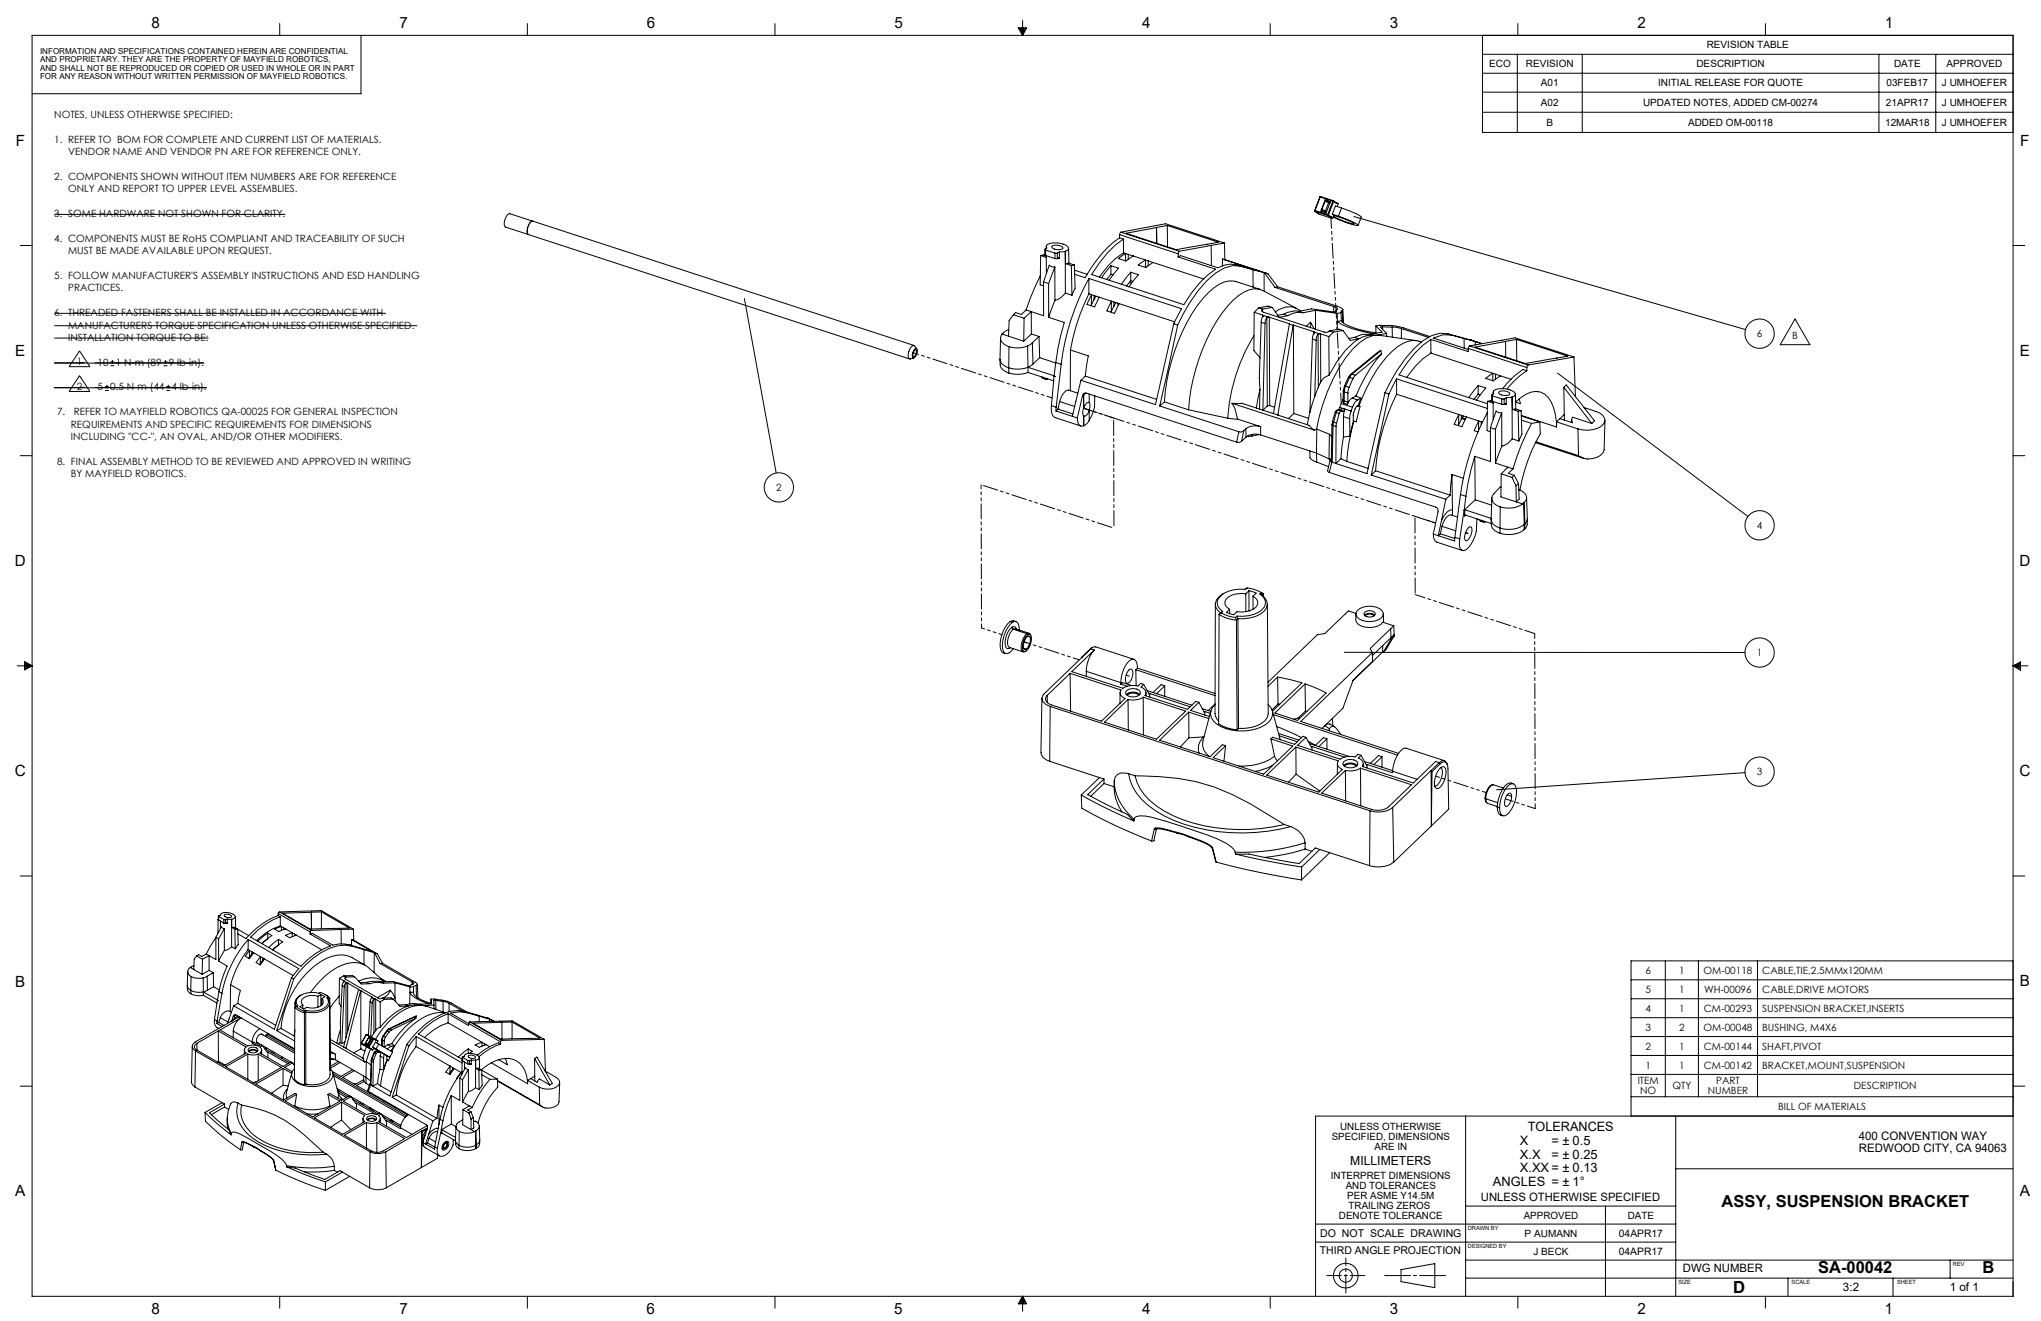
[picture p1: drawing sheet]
<svg xmlns="http://www.w3.org/2000/svg" width="864mm" height="559mm" viewBox="0 0 864 559" stroke-linecap="round" stroke-linejoin="round" font-family="sans-serif">
<defs><g id="words">
<text font-size="7.1" x="733.4" y="546.9">D</text>
<g font-size="7">
<text x="728.5" y="510.5">ASSY, SUSPENSION BRACKET</text>
<text x="769.3" y="538.6">SA-00042</text>
<text x="838.9" y="538.5">B</text>
</g>
<g font-size="6.5">
<text x="64.2" y="11.9">8</text>
<text x="169" y="12">7</text>
<text x="273.6" y="11.9">6</text>
<text x="378.5" y="11.9">5</text>
<text x="483.3" y="12">4</text>
<text x="588.1" y="11.9">3</text>
<text x="692.9" y="12">2</text>
<text x="797.6" y="12">1</text>
<text x="6.7" y="61.7">F</text>
<text x="854.8" y="61.8">F</text>
<text x="6.5" y="150.6">E</text>
<text x="854.6" y="150.7">E</text>
<text x="6.3" y="239.5">D</text>
<text x="854.5" y="239.5">D</text>
<text x="6.3" y="328.3">C</text>
<text x="854.5" y="328.3">C</text>
<text x="6.4" y="417.3">B</text>
<text x="854.7" y="417.2">B</text>
<text x="6.5" y="506.1">A</text>
<text x="854.7" y="506">A</text>
<text x="64.1" y="555.9">8</text>
<text x="169" y="555.8">7</text>
<text x="273.6" y="555.8">6</text>
<text x="378.4" y="555.8">5</text>
<text x="483.3" y="555.9">4</text>
<text x="588" y="555.9">3</text>
<text x="692.8" y="555.9">2</text>
<text x="797.6" y="555.9">1</text>
</g>
<g font-size="5.5">
<text x="646.5" y="478.6">TOLERANCES</text>
<text x="643.1" y="484.6">X</text>
<text x="656.5" y="484.6">= ± 0.5</text>
<text x="643.1" y="490.1">X.X</text>
<text x="656.5" y="490.1">= ± 0.25</text>
<text x="643.1" y="495.9">X.XX = ± 0.13</text>
<text x="631.7" y="501.7">ANGLES = ± 1°</text>
</g>
<text font-size="5.3" x="571.3" y="493">MILLIMETERS</text>
<g font-size="4.9">
<text x="786.5" y="482.1">400 CONVENTION WAY</text>
<text x="786.6" y="487.4">REDWOOD CITY, CA 94063</text>
<text x="626.6" y="507.9">UNLESS OTHERWISE SPECIFIED</text>
<text x="712.1" y="538.2">DWG NUMBER</text>
<text x="779.8" y="546.3">3:2</text>
<text x="825" y="546.3">1 of 1</text>
</g>
<g font-size="4.5">
<text x="558.6" y="523.2">DO NOT SCALE DRAWING</text>
<text x="558.5" y="530.6">THIRD ANGLE PROJECTION</text>
</g>
<g font-size="4.4">
<text x="685" y="523.2">04APR17</text>
<text x="685" y="530.8">04APR17</text>
</g>
<g font-size="4.2">
<text x="722.1" y="20.5">REVISION TABLE</text>
<text x="630.1" y="28.5">ECO</text>
<text x="645.7" y="28.5">REVISION</text>
<text x="717.8" y="28.5">DESCRIPTION</text>
<text x="801.4" y="28.5">DATE</text>
<text x="823.7" y="28.5">APPROVED</text>
<text x="652" y="36.5">A01</text>
<text x="701.6" y="36.5">INITIAL RELEASE FOR QUOTE</text>
<text x="798.2" y="36.5">03FEB17</text>
<text x="821.7" y="36.5">J UMHOEFER</text>
<text x="652" y="44.8">A02</text>
<text x="695.2" y="44.8">UPDATED NOTES, ADDED CM-00274</text>
<text x="798" y="44.8">21APR17</text>
<text x="821.7" y="44.8">J UMHOEFER</text>
<text x="23" y="50">NOTES, UNLESS OTHERWISE SPECIFIED:</text>
<text x="654.4" y="53.3">B</text>
<text x="714.3" y="53.3">ADDED OM-00118</text>
<text x="797.7" y="53.3">12MAR18</text>
<text x="821.7" y="53.3">J UMHOEFER</text>
<text x="23" y="60.5">1. REFER TO BOM FOR COMPLETE AND CURRENT LIST OF MATERIALS.</text>
<text x="28.8" y="65.7">VENDOR NAME AND VENDOR PN ARE FOR REFERENCE ONLY.</text>
<text x="23" y="76.2">2. COMPONENTS SHOWN WITHOUT ITEM NUMBERS ARE FOR REFERENCE</text>
<text x="28.8" y="81.4">ONLY AND REPORT TO UPPER LEVEL ASSEMBLIES.</text>
<text x="23" y="91.9">3. SOME HARDWARE NOT SHOWN FOR CLARITY.</text>
<text x="23" y="102.3">4. COMPONENTS MUST BE RoHS COMPLIANT AND TRACEABILITY OF SUCH</text>
<text x="28.8" y="107.6">MUST BE MADE AVAILABLE UPON REQUEST.</text>
<text x="23" y="118">5. FOLLOW MANUFACTURER'S ASSEMBLY INSTRUCTIONS AND ESD HANDLING</text>
<text x="28.8" y="123.3">PRACTICES.</text>
<text x="23" y="133.7">6. THREADED FASTENERS SHALL BE INSTALLED IN ACCORDANCE WITH</text>
<text x="28.8" y="139">MANUFACTURERS TORQUE SPECIFICATION UNLESS OTHERWISE SPECIFIED.</text>
<text x="743.4" y="142.7">6</text>
<text x="758.3" y="143.2">B</text>
<text x="28.8" y="144.2">INSTALLATION TORQUE TO BE:</text>
<text x="32.5" y="154.6">1</text>
<text x="41.2" y="154.7">10</text>
<text x="49" y="154.7">1 N-m (89</text>
<text x="71.4" y="154.7">9 lb-in).</text>
<text x="32.5" y="165">2</text>
<text x="41.2" y="165.1">5</text>
<text x="46.6" y="165.1">0.5 N-m (44</text>
<text x="72.6" y="165.1">4 lb-in).</text>
<text x="24.1" y="175.6">7.</text>
<text x="31.2" y="175.6">REFER TO MAYFIELD ROBOTICS QA-00025 FOR GENERAL INSPECTION</text>
<text x="30" y="180.8">REQUIREMENTS AND SPECIFIC REQUIREMENTS FOR DIMENSIONS</text>
<text x="30" y="186.1">INCLUDING &quot;CC-&quot;, AN OVAL, AND/OR OTHER MODIFIERS.</text>
<text x="24.1" y="196.5">8. FINAL ASSEMBLY METHOD TO BE REVIEWED AND APPROVED IN WRITING</text>
<text x="30" y="201.8">BY MAYFIELD ROBOTICS.</text>
<text x="328.4" y="207.7">2</text>
<text x="743.4" y="223.7">4</text>
<text x="743.4" y="277.6">1</text>
<text x="743.4" y="327.9">3</text>
<text x="696.2" y="412">6</text>
<text x="710.5" y="412">1</text>
<text x="720.8" y="412">OM-00118</text>
<text x="745.7" y="412">CABLE,TIE,2.5MMx120MM</text>
<text x="696.2" y="420">5</text>
<text x="710.5" y="420">1</text>
<text x="721.1" y="420">WH-00096</text>
<text x="745.7" y="420">CABLE,DRIVE MOTORS</text>
<text x="696.2" y="428">4</text>
<text x="710.5" y="428">1</text>
<text x="720.9" y="428">CM-00293</text>
<text x="745.7" y="428">SUSPENSION BRACKET,INSERTS</text>
<text x="696.2" y="436">3</text>
<text x="710.5" y="436">2</text>
<text x="720.8" y="436">OM-00048</text>
<text x="745.7" y="436">BUSHING, M4X6</text>
<text x="696.2" y="444.1">2</text>
<text x="710.5" y="444.1">1</text>
<text x="720.9" y="444.1">CM-00144</text>
<text x="745.7" y="444.1">SHAFT,PIVOT</text>
<text x="696.2" y="452.1">1</text>
<text x="710.5" y="452.1">1</text>
<text x="720.9" y="452.1">CM-00142</text>
<text x="745.7" y="452.1">BRACKET,MOUNT,SUSPENSION</text>
<text x="692.9" y="458.6">ITEM</text>
<text x="707.7" y="460.8">QTY</text>
<text x="726.1" y="458.6">PART</text>
<text x="784.4" y="460.8">DESCRIPTION</text>
<text x="694" y="462.9">NO</text>
<text x="722.6" y="462.9">NUMBER</text>
<text x="752.4" y="469.6">BILL OF MATERIALS</text>
<text x="567.1" y="478">UNLESS OTHERWISE</text>
<text x="563.5" y="482.3">SPECIFIED, DIMENSIONS</text>
<text x="581.6" y="486.5">ARE IN</text>
<text x="563.1" y="498.8">INTERPRET DIMENSIONS</text>
<text x="569.4" y="503.1">AND TOLERANCES</text>
<text x="570.1" y="507.3">PER ASME Y14.5M</text>
<text x="566.6" y="515.8">DENOTE TOLERANCE</text>
<text x="570.6" y="511.5">TRAILING ZEROS</text>
<text x="644.7" y="515.8">APPROVED</text>
<text x="688.8" y="515.8">DATE</text>
<text x="645.1" y="523.2">P AUMANN</text>
<text x="648.9" y="530.8">J BECK</text>
</g>
<g font-size="3.5">
<text x="16.9" y="22.9">INFORMATION AND SPECIFICATIONS CONTAINED HEREIN ARE CONFIDENTIAL</text>
<text x="16.9" y="26.4">AND PROPRIETARY. THEY ARE THE PROPERTY OF MAYFIELD ROBOTICS,</text>
<text x="16.9" y="30">AND SHALL NOT BE REPRODUCED OR COPIED OR USED IN WHOLE OR IN PART</text>
<text x="16.9" y="33.5">FOR ANY REASON WITHOUT WRITTEN PERMISSION OF MAYFIELD ROBOTICS.</text>
</g>
<g font-size="2.4">
<text x="621.1" y="520.4">DRAWN BY</text>
<text x="621.1" y="528">DESIGNED BY</text>
<text x="826.3" y="535.7">REV</text>
<text x="710.2" y="543.3">SIZE</text>
<text x="758.1" y="543.3">SCALE</text>
<text x="802.7" y="543.4">SHEET</text>
</g>
</g></defs>
<g fill="none" stroke="#000" stroke-width=".42">
<path d="M13.6 15h838.2v533.4h-838.2zM118.4 10v5M152.8 15v24.7h-139.2M223.1 10v5M327.9 10v5M430.8 11.8h3.6l-1.7 3.2zM431.5 11.8l1.2 3.2M432.1 11.8l.6 3.2M432.7 8.7v6.3M433.1 11.8l-.4 3.2M433.8 11.8l-1.1 3.2M537.5 10v5"/>
<path d="M627.3 15v41h224.5M642.2 10v5M747 10v5M627.3 23h224.5M627.3 39h224.5M627.3 31h224.5M642 23v33M669.5 23v33M795 23v33M819.1 23v33M627.3 47.5h224.5M23 90.7h97.7"/>
<path d="M225.3 93.5l-9.5-3.1a4.1 4.1 0 0 0-1.9 5.7l9.6 3.1M473.7 99.3l24.8 8.1M473.7 99.3v1.3M474.3 98.2l-.6 1.1M474.3 98.2l24.7 8.1M474.3 98.2l18.9-3.5 24.9 8.1M489.4 96.2h-.1M489.4 96.2v6.7l-.1-6.7M493.9 95.4l21.6 7-17.8 3.2-21.3-6.9 12.9-2.5M493.9 95.4l-4.5 .8M493.9 95.4l.1 9M556.3 89l.1 .4"/>
<path d="M556.3 89h.1M556.4 89.4h.1M556.4 89.4l1.2 .8M556.4 89v.4M556.4 89.4l5.4 1.8M556.4 89l5.4 1.8M557.4 90.1l6.4 2.4M557.4 90.1l.2 .1M557.4 90.1h.1M558.4 83.3l.2 .1M558.4 83.3l-2.1 5.7M558.6 83.4l-2.2 5.6"/>
<path d="M558.6 83.4l5.4 1.7M558.8 83.1l-.4 .2M558.8 83.1l-.2 .3M558.8 83.1l5.3 1.8M559.3 88.7l1.5 .5M559.3 88.7l1.9 1.2M560.7 84.6l2.2 .7-1.8 4.8-2.2-.8zM560.7 84.6l1.9 1.3M560.8 89.2l.5 .3M561.1 89.9l-.1 .1M561.8 90.8v.4M561.8 90.8l.3 .1"/>
<path d="M561.8 91.2l1.1 .7M562.1 90.9l-.3 .3M562.1 90.9l1.2 .9M562.2 85.7l-1.6-.5-1.3 3.5M562.2 85.7l-1.4 3.5M562.2 85.7l.4 .3M562.6 85.9h.1M562.6 85.9v.1M562.9 91.9l.3 .1M563.2 92l.6 .5M563.3 91.8l-.4 .1M563.3 91.8l-.1 .2"/>
<path d="M563.7 90.6l.7 .5M563.7 90.6l2.6 .9M564 85.1l.3 .1M564 85.1l-2.2 5.7M564.1 84.9h.1M564.1 84.9l-.1 .2M564.2 91.6l.4 .1M564.2 84.9l.1 .3M564.2 84.9l1.2 .8M564.2 91.5l.4 .2M564.3 85.2l-2.2 5.7M564.3 85.2l1.2 .8"/>
<path d="M564.4 91.1l5.7 2a3.8 3.8 0 0 1 2.8 1.7l-4.6-1.4-3.7-1.7M564.4 91.1l-.6 1.4M564.8 91.2l-.2 .5M565.4 85.7l.2 .1M565.4 85.7l.1 .3M565.6 85.8l-.1 .2M565.6 85.8l.6 .4-.4 1.2M566.3 91.5l5.2 2 2.4 1.2 .7 .7a32.1 32.1 0 0 1-10.5-3.6M567.7 88l5.1 2 3.1 1.7-1.3 3.6M567.7 88l-1.4 3.5M567.7 88l-2.7-.9-1.3 3.5M572.9 91.6l165.7 47.8"/>
<path d="M8.6 103.9h5M440.2 116.6l-4.2 9.5-1.8 5M440.3 108.1l1.3-.3 1.1 .4v7.6M440.3 108.1l-.2 12.4 1.4 .4M440.3 108.1l2.4 .8M441.5 119.2l2.2 .7M441.5 119.2l.1 14.4-5.2-1.8M442.1 105.5v2.3l.4 .3M442.4 105.8l-.3-.3 .8-.6-.2-.8a2.92 2.92 0 0 1 3.1-1.4l4 .6a2.6 2.6 0 0 1 2.3 2l-.4 .6-1 .4M442.4 105.8l4 1.3M442.4 105.8l.1 2.3M442.5 108.1l3.9 1.3"/>
<path d="M442.7 104.2v.8M443.7 119.9v14.3M445.1 104.2a4.1 4.1 0 0 1 4.7 .5v.4a3.8 3.8 0 0 1-4.8-.6zM446.3 113l-1.6-.3-.7-.5-2.5 7M446.3 113l.1 14M446.3 113l-2.6 6.9M446.4 107.1h1M446.4 109.4h1M446.4 107.1v2.3M447.4 107.1v2.3M447.4 109.4l.6-.4 .3 .4M447.4 109.4h.9"/>
<path d="M448.2 106.6l-.8 .5M448.2 106.6l.1 2.8M450.7 106.3l-2.5 .3M450.7 106.3l.2 5.2M450.7 106.3l.1 17.7M450.9 111.5l1.2-.2 2.5 .8M450.9 111.5l2.4 .8M452.2 105.1l.1 6.2M453.3 112.3l.3 12.6M454.6 112.1l.3 9.8-1.3 3M454.6 112.1l-1.3 .2M454.7 114.3l5.3 1.7"/>
<path d="M460.7 117.8l39.3 12.8-3.4 6.3M460.7 117.8a100 100 0 0 0-11.7 36.3M460.7 117.8v6.5M470 116l-1.8 2.2M470 116l.9 .3M470.1 112.4l3.2 1.1-4 5.1M470.1 112.4l-4 5.1M470.1 112.4l-.1 3.6M473.7 100.6a48 48 0 0 0-14.6 16.9l-4.4-1.5M473.7 100.6l1.6 .5M475.3 101.1a45.5 45.5 0 0 0-13.4 15l39 12.8a43.7 43.7 0 0 1 13.5-15l-15.9-5.2M475.3 101.1l.1 5.9"/>
<path d="M475.4 107a33 33 0 0 0-10.2 10.2M475.4 107l.9 .2M476.3 107.2l-3.1 2.2 3.3 1 3-2.1M476.3 107.2l33 10.8M476.3 107.2l-.1 3.1M477.4 107.6v2.1M477.9 119.5l.9 .3M478.4 118.8l-1.7 2.2M478.4 118.8l.9 .3M478.5 115.1l3.2 1.1-4 5.2M478.5 115.1l-4 5.2M478.5 115.1l-.1 3.7"/>
<path d="M485.8 110.3v2.2M488 111.1l-3.1 2.1-3.3-1.1 3.1-2.1-.1 3.1M498.5 108.7l1-.6 15.8 5.2 2.8-1.2 2.5-.4 2.4 .3M498.5 107.4v1.3M499 106.3l-.5 1.1M512.5 103.8l-13.5 2.5M512.5 103.8l.1 8.6M517.2 109.6l19.3 6.2M517.2 109.6v2.9M518.1 102.8l-5.6 1M518.1 102.8l.2 7.1-1.1-.3M523 112l10.2 2.8"/>
<path d="M523 112l1.8 .6M524.8 112.6l-3.3-.2a24.7 24.7 0 0 0-14.6 10.7l-3.6 5.2-5 9.2M524.8 112.6l5.4 1.5M530.2 114.1v7.4M530.2 114.1l4.7 1.2M534.9 115.3l.2 .1M534.9 115.3v7.9M535.1 115.4l1.4 .4M535.1 115.4l4.4 6.2M536.5 115.8l4.1 5.5M851.8 103.9h5M23 132.6h140.3"/>
<path d="M23 137.8h153.6M315 126.4l13.4 73.7M426.8 139.4l-1.3 .7-1.5 1.2M428.8 133.1l4.5 1.5M428.8 133.1l-1.8 2.4-.3 6.7M433.3 134.6l-.1 9.7M434.2 131.1l2.2 .7M434.2 131.1l-2 1.9-2.5-.8-.9 .9M436.4 131.8v9.5M436.4 131.8l-3.1 2.8M443.7 134.2l6.6 2.2-1.5 5.7-2.1 11.3M446.4 127l-2.7 7.2"/>
<path d="M450.8 124a6.9 6.9 0 0 1-4.4 3M450.8 124l2.8 .9M460.7 124.3a87.3 87.3 0 0 0-7.8 23.8M460.7 124.3l1.2 .4M461.9 124.7l-.1 4.4 1.1-2.3M461.9 124.7l-2 4.1 3.3 1 1.9-4.1M461.9 124.7l8.4 2.7M463 125l-.1 1.8M463.7 125.3l-.8 1.5M470.3 127.4l-.1 4.4 1.1-2.3M470.3 127.4l-2 4.1 3.3 1.1 1.9-4.2M470.3 127.4l3.2 1"/>
<path d="M471.3 127.7v1.8M472.2 128l-.9 1.5M472.8 128.2l.4 .9M473.5 128.4l23.5 7.7M496.6 136.9l-7.7 34.3-31.5-10.3M496.6 136.9l1.7 .6M498.3 137.5l-7.6 34.2M530.7 132.1l-.2 16.1 2.6 3.3M530.7 132.1l3.5 1.1M532.6 130.2l-1.9 1.9M532.6 130.2l1.7 .5M533.4 122.5l-10.3-3.4a9.7 9.7 0 0 0-9.5 2.6 58.2 58.2 0 0 0-16.5 26.7 80.1 80.1 0 0 0-4.4 21.6"/>
<path d="M533.6 136.3l1.7 .6M533.6 136.3l-.8 23.8 .3 4.6M534.1 131a.66 .66 0 0 0-.1 .7 .66 .66 0 0 0 .6 .4l25.7 8.4h1.1l1.2-.5M534.1 131v.8M534.2 133.2l.3 .2M534.2 133.2v1M534.3 130.7l-.2 .3M534.5 133.4l-.9 2.9M534.5 133.4l2.2 .7M535.3 136.9l-.9 36.6M536 134.4l-.6 1.1-.1 1.4M536 134.4l.2 37.3"/>
<path d="M536.7 134.1l.4 .1M536.7 134.1l-.7 .3M537.1 134.2l8.5 2.9M537.1 134.2l.1 37.4M538.3 130l-4 .7M538.3 130l3 4.2 3.7-.7M538.3 130l-1.8-.5-3.9 .7M539.5 121.6l24.8 8.1M540.6 121.3l25.2 8.2 2 1 .4 .4-.2 .4M540.6 121.3l-1.1 .3M543.1 132.9l1.9 .6M543.1 132.9l-2.4 .5"/>
<path d="M545.6 137.1l1.6 .5M545.6 137.1l-6.8 37.8M547.2 137.6l-6.5 37.9M547.3 137.5l-.1 .1M547.3 137.5l8.5 2.8M547.3 137.5l.1 37.4M548.5 130.4l-14-7.5a7.7 7.7 0 0 0-8.2 .7 39.7 39.7 0 0 0-13.6 15.8 84.9 84.9 0 0 0-9.8 34M549.6 131.7l-1.6-.2-3.4 .7-1.5 .7M549.6 131.7l1.8 .6M550.3 131.6a7.8 7.8 0 0 0-10.7 .3M551.4 132.3l-2.4-.2-1.9 .4-2.1 1M554.5 136.3l1.5 2.7"/>
<path d="M554.5 136.3l-.1 2.2M554.5 136.3l-1.7 1.7M556.6 131.3l-5.2 1M556.6 131.3v8M556.6 131.3l9.2 1.3M562.6 140l1.6 .5M564.3 129.7l1.6 .8-.6 1.4-10.3-1.2-5.4 1M564.3 129.7v2.2M565.3 131.5v.4M565.8 132.6l.1 3.4M565.9 136a37.8 37.8 0 0 0 15.3 5.2M565.9 136h.1"/>
<path d="M565.9 136l-.1 3.4M567.4 132.3l-1.6 .3M567.4 132.3l.1 3.4M567.5 135.7a14.1 14.1 0 0 0 7.7 3.7l7 1.4M567.5 135.7l-1.6 .3M568 131.3l-.6 .6v.4M568 131.3l.1 4.9M568.2 139.8l-4 .7M568.2 131l.2 5.5M568.2 139.8l3.1 4.2 3.7-.7M568.2 139.8l-1.7-.6-3.9 .8M582.2 137.9a31.3 31.3 0 0 1 11.6 .8l11.3 3.7"/>
<path d="M582.2 137.9l2.6 2.6-5.3 1M582.2 137.9v3.1M585 138.2l4.1 .2M585 138.2l-.9 .1 2.6 2.7M585 138.2v1.1M589.1 138.4l3.9 .6M589.1 138.4v4.2M593 139l11.4 3.7M593 139l-.1 4.2M759.5 134.9l6.3 10.9h-12.5zM22.9 153.6h63.3M23 143h65.2"/>
<path d="M23 153.5h12M33.7 153.4h2.3M33.7 148.4l4.4 6.7h-8.9zM33.7 158.9l4.4 6.7h-8.9zM40.1 153.5h46.2M46.8 154.7h1.6M46.8 153.1h1.6M47.6 152.3v1.6M69.3 154.7h1.5M69.3 153.1h1.5M70.1 152.3v1.6M386.7 146.1l-161.2-52.5a4.1 4.1 0 0 0-1.9 5.6l161.2 52.6"/>
<path d="M386.9 147.8l.8-.4a2.98 2.98 0 0 1-1.2 4 2.82 2.82 0 0 1 .4-3.6zM386.9 148.3l.6-.3a2.04 2.04 0 0 1-.9 2.8l-.3-.9zM387.9 147.5l-1.3-1.4a4.5 4.5 0 0 0-2.1 5.5l.4 .3 1.7-.5M423.1 152a4.6 4.6 0 0 0 3.8 5.8M423.4 143l-.3 8.9a4.2 4.2 0 0 0 3.7 3.7M424 141.3a3.1 3.1 0 0 0 1.9 4.9l1 .4M424 141.3l2.7 .9M426.7 142.2l6.5 2.1M426.8 155.6l.1 2.2M426.9 146.6l-.1 9M434.8 146.3l-1.2 .5a11.7 11.7 0 0 1-6.7-.2M434.8 146.3l.2 9.1"/>
<path d="M435 155.4a12.7 12.7 0 0 1-8.2 .2M435 157.6a12.9 12.9 0 0 1-8.1 .2M435 155.4l11 3.6M435 155.4v2.2M435 157.6l10.8 3.5M436.4 141.3l3.2 1M436.4 141.3l-3.2 3M436.8 145l-2 1.3M436.8 145l.3 9M437.1 154l-2.1 1.4M439.6 142.3l.3 9M439.6 142.3l-2.8 2.7"/>
<path d="M439.9 151.3l6.8 2.2M439.9 151.3l-2.8 2.7M440.8 159.4l.6 .6 1.3 .3M441 159.8l2.1 .7M446 159.2h.1M446 159.2l-1.1 12.4M446.7 153.4l2.3 .7M446.7 153.4l-.7 5.8M449 154.1l-2.1 18.2M452.9 148.1l7.6 2.4-1.3 8.6M452.9 148.1v17.2M459.2 159.1l-1.8 1.8"/>
<path d="M459.2 159.1l30.2 9.8M530.6 142a75.2 75.2 0 0 0-11.1 34.9M555.3 143.4l1.6 .6M555.3 143.4l-1.1 31M555.8 140.3l.4 .2M555.8 140.3v1M556.2 140.5l-.9 2.9M556.2 140.5l2.1 .7M556.9 144l-.6 23.8M557.7 141.4l-.6 1.1-.2 1.5M557.7 141.4l.1 22.6M558.3 141.2l.5 .1"/>
<path d="M558.3 141.2l-.6 .2M558.8 141.3l3.5 1.1M558.8 141.3v20.2M562.3 142.4l.1 16.2M562.4 158.6l-2.4 1.3-1.2 1.6M564.2 140.5l-1.9 1.9M570.5 159.7l-1.6 3.6M570.5 159.7h.6M571.1 159.7l-1.7 3.7M571.1 159.7l1.4 .4M571.5 158.4l-1 1.3M572.1 158.3l-1 1.4"/>
<path d="M572.1 158.3l-.6 .1M572.1 158.3l1.4 .4M573.2 142.7l1.8 .6M573.2 142.7l-2.5 .5M573.5 158.7l-1 1.4M575 143.3a36.7 36.7 0 0 0-12.6 15.3M579.5 141.5l-3.1-.1-3.2 1.3M579.5 141.5l.9 .2M583.5 141.9a12.9 12.9 0 0 0-8.5 1.4M583.5 141.8a10.5 10.5 0 0 0-8.3 3.2 58.5 58.5 0 0 0-15.5 26.2l-2.6 10.3M583.5 141.8l15.8 2.3M584.3 148.3l.3 1.3"/>
<path d="M584.3 148.3l-.9 .4-11.9 9.7M584.3 148.3l-12.2 10M584.6 149.6a58 58 0 0 0-10.9 17.9M584.6 149.6l-11.1 9.1M586.7 141l-3.8 .8M586.7 141v1.3M601.5 144.7a9.4 9.4 0 0 0-10 1.8 55.6 55.6 0 0 0-16.5 25.3M605.4 143.6a44.5 44.5 0 0 0-13.4 15l37.4 12.2M605.4 143.6l15.8 5.1 .1-1.3M605.4 143.6l.1 5.8M605.5 149.4a32.5 32.5 0 0 0-10.2 10.3M605.5 149.4l26.2 8.5"/>
<path d="M612.5 141.2l-3.2-.2-3.5 1a38.3 38.3 0 0 0-14.8 14.9l-5 9.2M612.5 141.2l1.7 .5M612.5 141.2l9.8 2.7M614.2 141.7l-3.6-.1-4.1 1.4 14.8 4.8M614.2 141.7l5.3 1.5M619.5 143.2v4.1M619.5 143.2l4.7 1.3v1.4M621.3 147.4l24.7 8.1M621.8 146.3l-.5 1.1M621.8 146.3l19.3-3.4 24.9 8.1M621.8 146.3l24.8 8.1M622.3 143.9h.1"/>
<path d="M622.3 143.9l4.8 1.5M631.7 157.9l-3.1 2.2 3.3 1 3-2.1M631.7 157.9l3.2 1.1M631.7 157.9l-.1 3.1M632.8 158.3v2.1M634.9 159l4.5 1.4M637 144.4l.1 6.7M641.7 143.6l21.6 7-17.9 3.2-21.3-7 12.9-2.4M641.7 143.6l-4.7 .8M641.7 143.6l.1 9M646 156.8l-1.6-.5-3.4 2.5-5.2 5.6M646 156.8a35.5 35.5 0 0 0-8.3 7.7"/>
<path d="M646 155.5v1.3M646.6 154.4l-.6 1.1M659.1 157.9l80.5 60.6M666 151l.6 16.8M666 151l-19.4 3.4M22.9 164h64.5M23 164h12M33.7 163.9h2.3M40.1 164h47.3M44.4 165.2h1.6M44.4 163.5h1.6M45.2 162.8v1.6"/>
<path d="M70.4 165.2h1.6M70.4 163.5h1.6M71.2 162.8v1.6M442.7 160.1v.2M442.7 160.3l.4 .2M443.3 160.2l-.2 .3M444.9 171.6v2.2a3.1 3.1 0 0 0 1.6 2.9l10.8 3.5M444.9 171.6l2 .7M446.8 173.8l6.9 2.3M446.9 172.3l-.1 1.5M447.7 173l-.9 .8M447.7 173l6.3 2.1"/>
<path d="M448.3 169.9l-.6 3.1M448.3 169.9l6.4 2M453.7 176.1l2.2 .7M455.9 176.8v1a1.91 1.91 0 0 0 2.5 2.3M456.1 166.3l-3.9-1.2a3.5 3.5 0 0 0-3.2 3l-.7 1.8M457.4 160.9l-3.7 15.2M458 167.5a1.37 1.37 0 0 1 1.7-1.2l63.6 20.7M458 167.5l-2.1 9.3M458.5 172.6l-.4 1.7 .4 1.5M458.5 175.8l.1 .1M458.5 175.8l-.1 4.3M458.5 167l-.5 .5"/>
<path d="M458.5 167v5.6M458.5 167l.1 5.5M458.6 172.5l-.1 .1M458.6 175.9v4.2M458.7 166.4l-.2 .6M458.8 166.4l-.3 .6M459.3 166.3l-.8 .7M460.9 170.3a2.18 2.18 0 0 0-2.3 2.2M460.9 173.7v4.3l-2.3 2.1M460.9 170.3h-.1a4.3 4.3 0 0 1 .1 3.4M460.9 173.7a2.21 2.21 0 0 1-2.3 2.2M460.9 166.7v3.6"/>
<path d="M463.2 167.5a15.4 15.4 0 0 1-2.4 10.3M490.7 171.7l33.5 10.9M492.7 170l-2 1.7M492.7 170l10.2 3.4M502.9 173.4l16.6 3.5M519.5 176.9l4.1 .4M521.3 170.6l1.3 2.3 1 4.4M521.3 170.6h4.2l13.3 4.3M521.3 170.6l34.7 11.3M523.6 177.3l9.8 3.2M533.1 164.7l-1.5 7.9M533.1 164.7l-.2 8.3"/>
<path d="M536.2 171.7l-1.8 1.8M537.2 171.6l-1 .1M537.2 171.6l2.1 .7M538.8 174.9l1.9 .6M540.7 175.5l13.2 4.4 2.1 2M547.4 174.9l6.3 2.1M547.4 174.9l-2.2 2.2M558.8 161.5l-.2 .5a68.3 68.3 0 0 0-5.4 17.7M563.6 179.5l-.3 15.8 .4 .2M563.6 179.5l.5 .5M563.9 178.3l-.3 1.2M564.1 180l1.2 .4"/>
<path d="M564.1 180l-.4 15.5M564.3 178.6l-.2 1.4M564.3 178.6l1.2 .4M565 174.3l-1.2 4 .5 .3M565 174.3l.5 .2M565.5 174.5l-1.2 4.1M565.5 174.5l1.2 .4M565.5 179l-.2 1.4M566 173.5l-.5 .1-.5 .7M566 173.5h.2M566 173.5l1.1 .1M566.2 173.5l-.7 1"/>
<path d="M566.2 173.5l1.2 .4M566.7 174.9l-1.2 4.1M566.8 173.6l1.1-.8-.8 .8M566.8 172.3l-.4 1.4M566.8 172.3l4.9 1.6M566.9 173.5l.2 .1M567.1 173.6l1.3 .4M567.4 173.9l-.7 1M567.4 173.9l1 .1M567.5 170.7l4.8 1.6M567.5 170.7l-.7 1.6M568.3 169.2l-.8 1.5"/>
<path d="M568.3 169.2l.2 1.3M568.3 169.2l.4 .4M568.4 174l.7-.9-.6 3.1M568.4 165.3l.4 .5M568.4 165.3l-.1 3.9M568.5 176.2l-.1 8.7M568.5 176.2l2.6 .9M568.5 170.5l1.6 .5M568.7 169.6l-.2 .9M568.7 169.6l1.6 .5M568.8 165.8l1.5 .4M568.8 165.8l-.1 3.8"/>
<path d="M568.9 163.3l-.5 2M568.9 163.3l.5 .1M569.4 163.4l-.6 2.4M569.4 163.4l1.4 .5M570.3 170.1l-.2 .9M570.3 166.2v3.9M570.8 163.9l-.5 2.3M571.1 177.1l.1 7.4M571.7 173.9l-.6 3.2M572.1 168.4l-1.3 1.3-.7 1.3M572.1 168.4l2.3 .8M572.3 172.3l-.6 1.6"/>
<path d="M572.5 160.1l-1.7 3.8M572.6 178.1l-1.4 6.4M572.6 178.1l.3 .1M572.9 178.2a76.8 76.8 0 0 0-3 17M573.7 167.5l2.1 1M573.7 167.5l-1.6 .9M574.4 169.2l-1.4 1.4-.7 1.7M574.6 171.7l-.9 .6-.9 2.3-.2 3.5M574.6 171.7l.4 .1M575 171.8l.5 .2-1.6 6.5-1-.3M575.8 168.5l-1.2 3.2M575.8 168.5l-1.4 .7"/>
<path d="M586 166.1l-7.6 34.2-13.1-4.2M586 166.1l1.7 .6M587.7 166.7l-7.5 34.2M590.9 160.3l-3.2 6.4M590.9 166.8a84.9 84.9 0 0 0-8.9 32.3M590.9 160.3l38.5 12.5M590.9 166.8l34.8 11.3M590.9 160.3v6.5M618.3 175.7v1.7M618.5 177.1l1.4 .4M618.7 176.7l1.4 .5M619.1 176l-.8 1.4"/>
<path d="M620.5 176.4l-1.9 4.1-3.3-1 2-4.2-.2 4.5 1.2-2.4M625.4 166.7l-1.7 2.2M625.4 166.7l.9 .3M625.5 163.1l3.2 1-4 5.2M625.5 163.1l-4 5.1M625.5 163.1l-.1 3.6M625.7 178.1l-2 4.1 1.7 .5M625.7 178.1l1.5 .5M625.7 178.1l-.1 4.1M626.7 178.4v1.3M629.3 174.6a102.9 102.9 0 0 0-11.3 34.6M629.4 169.8l1.3-.3 1.1 .4v7.5"/>
<path d="M629.4 169.8l-.2 12.3 1.4 .5M629.4 169.8l2.4 .7M631.2 167.2v2.3l.3 .3M631.2 169.2l-.4 .4M631.5 167.5l-.3-.4 .8-.6-.2-.7a3.2 3.2 0 0 1 3.4-1.4l3.7 .5a2.42 2.42 0 0 1 2.3 2.1l-1.4 1M631.5 167.5l3.9 1.2M631.5 169.8l3.9 1.2M631.5 167.5v2.3M631.8 165.9v.8M634.4 165.7a3.7 3.7 0 0 1 4.4 .9 3.8 3.8 0 0 1-4.7-.3zM635.4 168.7h1M635.4 171h1"/>
<path d="M635.4 174.6l-1.7-.2-.6-.6-2.5 7.1M635.4 168.7v2.3M635.4 174.6l.1 14.1M635.4 174.6l-2.7 7M636.4 171l.7-.3 .2 .4M636.4 168.7v2.3M636.5 171l.8 .1M637.3 168.2l-.9 .5M637.3 168.2v2.9M639.8 168l-2.5 .2M639.8 168l.1 5.2M639.8 168l.1 17.6"/>
<path d="M639.9 173.2l1.3-.2 2.4 .7M639.9 173.2l2.5 .8M641.2 166.7l.2 6.3M641.3 170.1a11.6 11.6 0 0 1 10.6-4.2 9.6 9.6 0 0 1 5.5 6.6l1.2 6M642.4 174l.3 12.5M642.9 168.8l.4 2-2-.7M643.6 173.7l.4 9.9-1.3 2.9M643.6 173.7l-1.2 .3M643.7 176l7.8 2.5M643.7 175.8l14.9 4.8M643.8 177.7l4.3 1.4M648.1 179.1a94 94 0 0 0-7.9 19.2"/>
<path d="M650.2 165.6l.5 .1M651.5 178.5l.3 5a73 73 0 0 0-8.7 23.8M651.5 178.5l-3.4 .6M658.6 178.5v2.1M658.6 178.5h.1M658.6 178.5l9.1 2.9M660 177.1l5.3 1.7a2.02 2.02 0 0 1 .1-2.3l8.1 2.6M660 177.1l-1.4 1.4M661.7 163.8l1-1 12 15.2-1.2 1.1M661.7 163.8l.2 13.9M661.7 163.8l11.8 15.3M661.9 175.3l-1.9 1.8"/>
<path d="M665 177.7v1M670.2 172.4l5.1 1.7a4.3 4.3 0 0 1 3.8 4.1 5.8 5.8 0 0 1-5.2 3.6l-2.1 .2-4.1-.6M679.1 177.8l-.4 12.4a4.1 4.1 0 0 1-3.1 3.3 7.7 7.7 0 0 1-7.7-.7M8.6 192.8h5M458.4 180.1h.2M524.2 182.6l-.9 4.4M525.4 186.7l-1 .4-1.1-.1M526.2 182.3l-.9 .4-1.1-.1M526.2 182.3l-.8 4.4M527.1 181.4l-.9 .9M527.1 181.4l.1 3.5M527.2 184.9l-1.8 1.8"/>
<path d="M529.7 184.5l-2.2 .1M529.7 183.8v.7M532.6 183.8l-2.9 .7M533.4 184a6.9 6.9 0 0 0-6.2 .9M533.4 184l23.6 7.7M533.4 180.5a7 7 0 0 0-6.3 .9M533.4 180.5v3.5M554.2 190.7l.2 3.2 2.7 1.6M557 191.7l5.3 2.4M557 191.7l.1 3.8M557.1 181.5h.1M557.1 181.5l-1.1 .4"/>
<path d="M557.1 195.5l5.1 1.9M557.2 181.5l5.3 2.2M557.2 181.5l-.2 10.2M562.3 194.1l.6 .3M562.5 199.8l45 14.7a1.74 1.74 0 0 1 1 2l-2 9.4M562.5 183.7l1 1.3M562.5 183.7l-.2 10.4M562.8 194.7l-1 4.3 .1 .5 .6 .3M563.3 194.1a.75 .75 0 0 0-.5 .8 .75 .75 0 0 0 .7 .6M563.5 195.5l-1 4.3M563.5 195.5h.2M563.7 195.5l1.6 .6"/>
<path d="M565.3 180.4v15.7M567.4 194l-2.1 2.1M567.4 194l2.5 1.2M568.4 184.9l-1 9.1M569.9 195.2l9 2.9M571.2 184.5l-2.8 .4M582 199.1l31.6 10.3M582 199.1l-1.8 1.8M624 193l-2.9 11.4-.8 5.5M624 193l.2 18.4M630.6 180.9l.1 14.3-6.7-2.2M630.6 180.9l2.1 .7"/>
<path d="M632.7 181.6l.1 14.3M632.8 195.9l5.2 1.7M635.5 188.7l-2.7 7.2M638 197.6l2.2 .7M638 197.6l-2.8 2.8M639.9 185.6a6.9 6.9 0 0 1-4.4 3.1M639.9 185.6l2.8 .9M640.2 198.3l-2 1.9 2.5 .8M649.7 187.3l20.5 6.6M649.9 186.9l18 5.9M667.7 181.4l.2 11.4M851.8 192.8h5"/>
<path d="M580.2 200.9l31.6 10.3M611.8 211.2l-1.9 9M613.6 209.4l-1.8 1.8M614.4 200.7l-.8 8.7M614.4 200.7l.2 15M614.4 200.7l4.8 1.6M614.6 215.7l-1.1 .1-1.3 .8-2.3 3.6M614.6 215.7v2.4M616.7 218.7l-2.7-.9a4 4 0 0 0-3.3 3.3l-.6 1.5M618 209.2l2.3 .7M618 209.2l-2.4 18.1M619.5 215.9h.1"/>
<path d="M619.5 215.9l-1.9 12M619.7 218.3l.4-.4 10.9 3.6M619.8 215.6l-.3 .3M619.8 215.6l11.2 3.7M619.8 215.6l-.1 2.7M620 217.9l-.3 .4M620.3 209.9l-.8 6M624.2 211.4l6.9 2.3M624.2 211.4l-4.4 4.2M624.9 219.5a16.1 16.1 0 0 1-1.5 9l-1.9 2.9a2.81 2.81 0 0 1-3 1.4 4.8 4.8 0 0 1-.9-4.9M626 219.8l.4 .5 1.5 .4M630.9 219.8l.1 2.3a4.4 4.4 0 0 0 3.7 3.5"/>
<path d="M631.2 210.8l-.3 8.9a4.4 4.4 0 0 0 3.8 3.7M634.8 214.5l-.1 8.9M635.1 206.1l-.3-.1-2.6 2.7a3.1 3.1 0 0 0 1.5 5.3l1.1 .5M635.2 200.4l-.1 9.8 6.5 2.1M635.2 200.4l4.6 1.5M639.8 201.9l1.7 3.6M640.7 201l-.9 .9M640.7 201l1.8 3.5M641.5 205.5l.1 6.8M641.6 212.3l2.7 .9M642.5 204.5l-1 1M642.5 204.5l.3 6.6-1.2 1.2"/>
<path d="M642.6 207.1a3.6 3.6 0 0 1 2.9 4.7l-.6 .7M644.3 213.2a11.3 11.3 0 0 1-9.5 1.3M644.7 212.8l-.4 .4M644.7 212.8l.2 9M644.9 212.5l-.2 .3M644.9 212.5l.3 9.1M645.9 210.4l.4 9-.5 1.4-.6 .8M646.3 219.5a4.5 4.5 0 0 1-1.1 4.3M606.5 225.9v1a2.68 2.68 0 0 0 1.4 2.4l10.9 3.6M606.5 225.9l2.1 .7M608.6 226.6l6.9 2.2 .1-1.5M609.5 225.8l-.9 .8"/>
<path d="M609.5 225.8l6 2M609.9 220.2l-1.3 6.4M610.1 222.6l5.9 1.9M610.1 222.6l-.6 3.2M615.6 227.3l2 .6M621.3 223.2a.91 .91 0 0 1 1.3-.2 .91 .91 0 0 1 .2 1.3l-.2 1.4a3.2 3.2 0 0 1-2.4 3 4.9 4.9 0 0 1 1.1-5.5zM626.1 220.2l1.1 .5 1.1 .2M627.9 220.5v.2M627.9 220.7l.4 .2M628.5 220.7l-.2 .2M634.7 223.4v2.2M644.9 224a11.1 11.1 0 0 1-10.2 1.6"/>
<path d="M644.9 221.8a11.2 11.2 0 0 1-10.2 1.6M644.9 221.8v2.2M645.2 223.8l-.3 .2M645.2 221.6l-.3 .2M645.2 221.6v2.2M514.2 255.6l-.1 46.2 .2 1.1 1.2 2M515.8 259.9a15.9 15.9 0 0 0 7.4 2.4M515.8 259.9l-.1 46.3a16.8 16.8 0 0 0 7.8 2.5M516.4 259.3l-.6 .6M516.7 259.3a15.2 15.2 0 0 0 6.1 1.9M516.7 259.3l-.9 .6M517.3 258.7l-.6 .6"/>
<path d="M517.3 258.7l-.9 .6M517.7 251.1a4.6 4.6 0 0 0-3.3 3.7 4.6 4.6 0 0 0 2 4.5M520.3 257.7v1.8M527.1 251.2a9.7 9.7 0 0 0-8.3 2.3 2.79 2.79 0 0 0 1.5 4.2M527.1 251.2l.1 7.5M527.7 248.7l-.6 .6a12.2 12.2 0 0 0-11.7 4.1 4 4 0 0 0 1.9 5.3M527.7 248.7a14.5 14.5 0 0 1 6 2M527.7 248.7l-.8 .6M528.5 249.9l3 1-1.3 1.3M528.5 249.9l-1.4 1.3M528.5 249.9v8.4l.2 .1M530.2 252.2a2.85 2.85 0 0 1 2 2.4 2.85 2.85 0 0 1-1.5 2.8 10.9 10.9 0 0 1-7.3 1.4l-1.4 1.2-3.1-1 1.4-1.3"/>
<path d="M530.2 252.2v5.4M533.1 251.3a3.9 3.9 0 0 1 1 6.5 13.5 13.5 0 0 1-10.7 2.8M533.1 251.3l.9 .5M533.5 250.6l1.1 .7M533.7 250.7l-.6 .6M533.7 250.7l.9 .6M534 251.8a4.4 4.4 0 0 1 2.2 4.3 4.4 4.4 0 0 1-3 3.8 17.1 17.1 0 0 1-9.4 1.8M534.6 251.3l-.6 .5M534.6 251.3l.1 1.3M536.3 255.6l.3 46.2a5.1 5.1 0 0 1-3.1 4.4 17.2 17.2 0 0 1-9.4 1.9M573.7 259.6v2.5a3.9 3.9 0 0 0 3.7 3.2 8.1 8.1 0 0 0 7.7-2.1l4.6 1.5M573.7 259.5l-3.2-1.1-9.9 9.6-3.2 .5-20.9 20.1"/>
<path d="M574.5 258.1a8.3 8.3 0 0 1 10.3 .3 2.42 2.42 0 0 1-1.4 3.7 8.4 8.4 0 0 1-9.2-1.1l-.5-1 .1-1zM577.4 259a3.3 3.3 0 0 1 4.4 .3l.1 .6a3.1 3.1 0 0 1-4.7 .1zM585.3 259.6l.1 3.7M10.4 279.9l3.2 1.8-3.2 1.7zM427.4 262.9a13 13 0 0 0-3.8 12.4l.7 .7 1.2 .5M427.4 262.9l1-.3 1.5 .3M427.4 262.9l1 .3M428.2 265.3a8.6 8.6 0 0 0-2.5 8.6l.7 .5 .9-.5M428.2 265.3l.6 .9M428.2 265.3l1.2-.1 .6 .9M428.4 263.2a12.8 12.8 0 0 0-3.8 12.4l.6 .8a3.2 3.2 0 0 0 3.6-2M428.4 263.2l1-.3 .8 .2 .6 .7 .5 2.8"/>
<path d="M428.8 266.2a7.2 7.2 0 0 0-2.2 7.3l.5 .4 5.8 1.8M428.8 266.2l.8-.2 5.8 1.9M428.8 266.2l5.7 1.9M433.1 274.3l1.1 .3M434.1 269.2l1.5-1a3.1 3.1 0 0 1 .5 3.9 4.1 4.1 0 0 1-2.7 3.5 3.1 3.1 0 0 1-.5-3.9zM434.2 269.8l1.2-.7a2.41 2.41 0 0 1 .4 3 3.3 3.3 0 0 1-2.1 2.7 2.49 2.49 0 0 1-.5-3.1zM434.5 268.1a7.3 7.3 0 0 0-2.1 7.3l.6 .4 .8-.2M434.5 268.1l.8-.2 .8 .6M434.5 268.1l.4 .3M457.7 278.1v.1M458 277.8h.1M458 277.8l-.3 .3"/>
<path d="M458.1 277.8l-16.9 16.5-.3 1.3 .4 1.3 1.2 1.1 1.9 .8M461.1 274.7l-3.4 3.4M461.5 274.5a2.2 2.2 0 0 1 2.2-.9l16.1 5.3M461.5 274.5l-3.5 3.3M461.5 274.5l1.5 .5M461.5 274.5l-.4 .2M462.1 274l-1 .7M463 275l-9.5 9.1 21.6 7a8.7 8.7 0 0 1 6.4-.9l1.2-1.1 1.2 .4M463 275a13.8 13.8 0 0 0-3.4 9M522.8 261.2l.4 1.1M523.2 262.3l.3 46.4M523.4 260.6l-.6 .6"/>
<path d="M523.4 260.6l.4 1.1M523.8 261.7l.3 46.4M523.8 261.7l-.6 .6M568.9 275.9l169.4 .1M577.3 260.2l.2-.1a3.4 3.4 0 0 1 4.2 .1M577.7 260.6a2.45 2.45 0 0 1 3.6 0M580.6 276l-30.2 29.2 41.4 13.5M580.6 276l.2 3.8M585 275.8l-12.5 12.1M585 275.8l.3 .1M585.1 273l-.1 2.8M588.4 266l-8.6 8.3 .8 1.7"/>
<path d="M588.4 266l.2 3.7M588.6 269.7l-7.9 7.6M588.6 269.7v.6M588.6 270.3l-3.3 5.6M589.7 264.7l-1.3 1.3M589.7 264.7l.2 3.7M589.9 268.4l-1.3 1.3M589.9 268.4v.6M589.9 269l-1.3 1.3M589.9 269l-3.5 5.8-1.1 1.1M7.3 281.7h6.3M10.4 280.5l3.2 1.2"/>
<path d="M10.4 281.1l3.2 .6M13.6 281.7l-3.2 1.1M13.6 281.7l-3.2 .5M440.9 295.3l-.5 23M443.1 294.2l.1 3M444.4 298.8l-.3 23.3M444.4 298.8l135.3 44.2M452.8 284.8l21.5 7.1a2.42 2.42 0 0 0 1.7 3.6l-10 9.6-21.9-7.2a2.21 2.21 0 0 1-1-3.7M452.8 284.8l-9.7 9.4M452.8 284.8l.2 16M459.6 284v2.1M459.6 284l14.7 4.8"/>
<path d="M473.9 293.1v4.4M474.3 289.4l.7-.7 3.8 1.3M474.3 289.4l2.7 .9M474.3 288.8v.6M476.7 292.2a4.3 4.3 0 0 1 5.8 .4l.1 .7a4 4 0 0 1-6.2 .2l-.1-.7zM477 294.2a3.4 3.4 0 0 1 4.9 0M477.3 295.9l.1 12.9M477.7 283.4a1 1 0 0 1 1.3-.2 1 1 0 0 1 .4 1.3 4.7 4.7 0 0 1-2.3 4.6 2.61 2.61 0 0 1-.6-3.6zM480.6 283.3l.1 6.8M480.6 283.3l33.5 11M481.3 282.6v-.6a2.49 2.49 0 0 0-2.2-3.1 9.1 9.1 0 0 0-4.6 7.6l-.2 2.3M481.3 282.6l32.8 10.8"/>
<path d="M481.3 282.6l-.7 .7M482.3 293.8a4.4 4.4 0 0 0-5.8 0M483.7 294.9a8.4 8.4 0 0 1-6.4 1M483.7 294.9l.1 16M483.7 294.9l18 5.9-12.4 11.9-22-7.2 10-9.6M483.9 289.5l-1.1 1.1a2.37 2.37 0 0 1 1.7 3.6l18 5.9 3.5-3.4 1.3 .4M483.9 289.5l2.3 4.2 .3-.3M484.9 293v1.4M485.4 292.1l18.9 6.2M486.5 293.4l17.1 5.6M486.5 293.4v1.5M492.8 290.1v4.5"/>
<path d="M492.8 290.1l-1.5-.5-3.4 3.3M492.8 290.1l-3.4 3.3M507.3 297.1l-3.5 3.4 7.9 2.6M507.3 297.1l2.2 4.1 .3-.2M508.7 299.8l3.6 1.1M514.1 297.7l-2.9 2.9M536.6 298a5 5 0 0 1-1 8.5 20.2 20.2 0 0 1-20.8-.3 4.9 4.9 0 0 1-.7-8.2M540.6 286.4l10.3 2.5-12.5 11.9M540.6 286.4l.2 11.4M540.6 286.4l-4.1 3.9M540.8 297.8l-2.6 2.4M540.8 297.8l.7 .1"/>
<path d="M552.2 289.3l.2 11.4M572.6 287.7l-4.4 11.9-4.4 4.3M851.8 281.7h6.3M851.8 281.7l3.1 .5M851.8 281.7l3.1 1.1M851.8 281.7l3.1-1.7v3.5zM854.9 281.1l-3.1 .6M854.9 280.5l-3.1 1.2M440.5 318.3a4.1 4.1 0 0 0 3.6 3.8M503 301.2l-12.4 11.9 21.4 7 5.3-5.1 1.3 .5M503 301.2l8.5 2.8M503 301.2l.1 10.9"/>
<path d="M503.1 312.1l-3.6 3.9M509.1 311.7a6.5 6.5 0 0 0-1.7 6.9M509.1 311.7l-6 .4M509.4 311.7h-.3M509.8 301v1.5M509.8 301l2.3 .7M512.3 300.8l-3.3 12.6a6.1 6.1 0 0 0 2.5 6.5M518.6 315.5l-.7 6.5M524.1 308.1l-.6 .6M537.8 312.6l9.2 3-12.3 11.9-21.4-7 5.3-5M537.8 312.6l1.5 7.3M538.4 300.7l3.3 12.2"/>
<path d="M538.8 302.3l52.5 17.1M539.3 319.9l1.2 1.9M539.3 319.9a23 23 0 0 1-15 4.2M539.4 301.6l12.8-12.3 3.5 1.3 5.4 2.5-12.1 11.7zM540.2 307.4l10.5 4.7M541 310.3l8.6 2.8M541.3 311.3l7.6 2.5M541.7 312.7l.2 .2M548.3 316l.1 11.5M549.3 303.7l-1.8 .5M549.3 303.7l.6 .2M552.4 300.7l-3.1 3"/>
<path d="M552.4 300.7l.6 .3M552.6 311.9l-1.3-.4-3.5 3.4-9.2-3-.8 .7M552.6 311.9l-3.5 3.4 18 5.8a8.8 8.8 0 0 1 6.3-.9l1.2-1.1 1.3 .4M552.6 311.9l2.2 4.1 .3-.2M553.5 313.5l3.1 1.8M554 314.5l16.8 5.5M555.1 315.8l13.9 4.5M555.1 315.8v1.5M560.5 307l2 1.3M560.5 307l-1.1 1.1M561.4 312.5l.1 4.5M561.4 312.5l-1.4-.5-3.5 3.3"/>
<path d="M561.4 312.5l-3.4 3.3M562.5 308.3a1.68 1.68 0 0 1 1.7-1.1 1.68 1.68 0 0 1 1.5 1.3l1.7 2.3M562.5 308.3l-.3 .8M562.7 306.2l2 1.3M562.8 306.4l-1.2-.1-1.1 .7M563.8 303.9l.2 3.2M563.8 303.9l-3.3 3.1M575.9 319.5l-1.2 1.1a2.38 2.38 0 0 1 1.7 3.6l21.6 7 9.4-9.1 1.6 .5M575.9 319.5l2.3 4.1 .2-.2M444.1 322.1l21.1 6.8M457.5 336.3l.2 5.6a216.6 216.6 0 0 0 29.6 13.8M457.5 336.3a208.5 208.5 0 0 0 22.3 11"/>
<path d="M465.2 328.9l1.9 .6M465.2 328.9l-7.7 7.4M467.1 329.5l-6.9 6.6 16.8 8.4 2.8 2.8M467.1 329.5v1.9M467.1 331.4l4.3 1.4M467.1 331.4l-5.6 5.4M471.4 332.8a19.4 19.4 0 0 0 3.3 10.7M471.5 330.2a21.6 21.6 0 0 0 8.4 16.4M471.5 330.2l-.1 2.6M477.6 327.3a4.6 4.6 0 0 0-5.8 1.4l-.3 1.5M477.6 327.3a23.1 23.1 0 0 0 11.7 15.9 70.7 70.7 0 0 0 41.9 8.9l10.2-1.3 4.8-1.1M477.6 327.3l2.7 .9"/>
<path d="M480.3 328.2a92 92 0 0 1 41.1 7.9l7.5 3.9 14.6 8.8M480.3 328.2a23.3 23.3 0 0 0 12.4 14.9 69.1 69.1 0 0 0 41.2 7.3l9.6-1.6M536 327.9l12.3-11.9 18 5.9a2.38 2.38 0 0 0 1.7 3.6l-10 9.6zM538.6 323.7l-2.4 1.2-5.1 1.4M548.4 327.5l-3.2 3.4M548.4 327.5l10 7.1M565.9 323v4.5M568.6 322.2a4.3 4.3 0 0 1 5.8 .4l.1 .7a4 4 0 0 1-6.2 .2l-.1-.7zM568.9 324.2a3.3 3.3 0 0 1 4.9 0M569.3 325.9l.1 12.9M574.2 323.8a4.4 4.4 0 0 0-5.7 0M575.7 324.9l21.6 7.1-9.7 9.3a8 8 0 0 1-7.3 1.1l-21-6.9 10-9.6"/>
<path d="M575.7 324.9a8.8 8.8 0 0 1-6.4 1M575.7 324.9l.1 16M576.8 323l.1 1.3M577.4 322.1l11.8 3.9M578.4 323.4v1.4M578.4 323.4l10.8 3.5v-.7M584.8 320.1v4.5M584.8 320.1l-1.5-.5-3.5 3.3M584.8 320.1l-3.5 3.3M589.2 326.2l10.4 3.5M605.5 325.9h.1M605.5 325.9l.1 23.5 .3-23"/>
<path d="M605.5 325.9l.4 .5M609 322.6a1.78 1.78 0 0 1 2-.9 1.78 1.78 0 0 1 1.4 1.7M609 322.6l-19.7 19M609 322.6l.4 .5M609.4 323.1a1.73 1.73 0 0 1 2.1-.8 1.73 1.73 0 0 1 1.1 1.9l.4 18.1-23.3 22.4M609.4 323.1l-3.5 3.3M609.6 324.7l.8-.4 .6 .1a4.2 4.2 0 0 1 .5 4.4 6.1 6.1 0 0 1-3.5 4.8 2.94 2.94 0 0 1-.9-3.7 9.2 9.2 0 0 1 2.5-5.2zM609.6 324.7a6.1 6.1 0 0 1-1.5 7.5l-1 .3M611.2 321.8l-16.3-5.3a4.4 4.4 0 0 0-3.6 2.9l-1.4 3.4-.7 3.4M628.4 337.6l.6 1.9M628.4 337.6l.3 .3M628.7 337.9l.1 1.2 .4 .7 4.4 1.4"/>
<path d="M628.7 337.9l5 1.6M631.5 332a5.6 5.6 0 0 0-3.1 5.6M636.1 333.3l-4.1-1.3a5.5 5.5 0 0 0-3.3 5.9M637.6 333l2-1.5 .9 .1a4.9 4.9 0 0 1 1.1 5.1 10.9 10.9 0 0 1-5 8.4h-.9a4.9 4.9 0 0 1-1.1-5.1 15.1 15.1 0 0 1 3-7zM637.7 336.3l1.9 .6M638.1 335.8l1.1-.2a4.5 4.5 0 0 1-1.7 5.6l-.5-.1a4.7 4.7 0 0 1 1.1-5.3zM640.3 331.5a2.7 2.7 0 0 0-3.7 1.1 15.4 15.4 0 0 0-3.1 8.9M738.4 326.8l-105 7.3M479.9 346.6l.8-1.1 1.4-.4 2.5 .1a198 198 0 0 1 30.3 9.6 13.7 13.7 0 0 1 7.5 5.1l.2 .6M479.9 346.6l-.1 .7M488.4 355.4l-.5 .4-.6-.1M488.4 350.7l-1.1 5"/>
<path d="M488.8 350.3l.5 .4 3.8 .3 5 1.4M488.8 350.3l.3-.1a22.4 22.4 0 0 1 8.8 1.9M488.8 350.3l-.4 .4M489.3 350.9l-1.1 4.5M489.5 350.4l-.3 .4-.8-.1M497.9 352.1l5.2 1.7M497.9 352.1l.2 .3M498.1 352.4l5.1 1.7M503.1 353.8v.2a32.8 32.8 0 0 1 9.6 4.5l.4 .2M503.1 353.8a29.7 29.7 0 0 1 9.6 4.3M512.5 358.2l.2 .3M512.7 358.1l.4 .6"/>
<path d="M512.7 358.1l-.2 .1M512.8 358.6l1.6 5.8M513.1 358.7l1.5 6M543.5 348.8l2.7 .9M546.2 349.7a8.6 8.6 0 0 1 6 6.8M552.2 356.5a88 88 0 0 1-29.6 4M552.2 356.5v2.7M552.2 359.2l-8.4 2.2-8.6 1.3M552.2 359.2l2.9 .9M558.4 359.3l-1.9-.6-6.8 6.6-16.1-2.9a40 40 0 0 0-10.9-1.1M558.4 359.3l21.1 6.9M558.4 359.3l-7.6 7.4"/>
<path d="M579.7 343l-.2 23.2M589.3 341.6a10 10 0 0 1-9.6 1.4M589.3 341.6l.4 23.1M633.5 341.5a2.92 2.92 0 0 0 2.4 3.6M633.5 341.5l1 .3M8.6 370.6h5M514.2 364.4l.4 .3M514.6 364.7a328.6 328.6 0 0 0 36.1 7.5M522.6 360.5l.1 .8M522.7 361.3l10.4 2.3 17.7 3.1M550.8 366.7l-.1 5.5M562.6 360.7l-11.9 11.5"/>
<path d="M589.7 364.7a11 11 0 0 1-10.2 1.5M851.8 370.6h5M91.3 396.6l-4 6.9M91.3 396.5l1.2 .7M91.3 396.5v9.4l-2.8-1.7M92.3 389l-.1 5.8M92.3 389h.1M92.4 389l.1 .2M92.4 387.5v1.5M92.5 397.2v9.3M92.5 387.7l2.2 1.2M92.5 387.7v1.5"/>
<path d="M92.5 389.2l2.2 1.3M93.3 387.1l-.8 .3v.3M93.3 387.1v-.2a4.5 4.5 0 0 1 6.3 1l-.8 .8-.8 .2M93.3 387v.1M93.3 389.6v3.2M94.7 388.9l.7 .1M94.7 390.5l.7 .1M94.7 388.9v1.6M94.9 392.8l-1.2-.7-2.4 4.4M94.9 392.8v9.3M94.9 392.8l-2.4 4.4M95 386.9a2.4 2.4 0 0 1 3 .8 2.04 2.04 0 0 1-3.1-.6z"/>
<path d="M95.4 390.6l.6-.2 .2 .3M95.4 389v1.6M95.5 390.5l.7 .2M96.2 388.8l1.8 .1M96.2 388.8l-.8 .2M96.2 388.8v1.9M98 388.9v3.4M98 388.9v11.6M98 392.3h1.2l1.4 .8M98 392.3l1.4 .8M99.4 393.1l.1 8.3M99.4 393.1h1.2"/>
<path d="M99.6 387.8l.1 4.7M100.6 393.1l.2 6.4-1.3 1.9M100.6 393.1l4.6 2.7M105 397.4l21.4 12.4-3.1 3.8M105 397.4a48.5 48.5 0 0 0-11.1 22.8M105 397.4v4.3M113.3 394.7v2.4l-2.6 2M113.3 394.7l1.7 1-4.2 3.5M113.3 394.7l-4.3 3.5M117.7 387.3a33.1 33.1 0 0 0-13.6 9.7l-3.5-2M117.7 387.3l.9 .5M117.7 386.4l13.5 7.8"/>
<path d="M117.7 386.4v.9M117.9 397.4v2.4l-2.6 2M117.9 397.4l1.7 1-4.2 3.4M117.9 397.4l-4.2 3.4M118.3 385.8l-.6 .6M118.3 385.8l13.5 7.8M118.3 385.8l17.7-.6 13.5 7.9M118.6 387.8a31.7 31.7 0 0 0-12.6 8.6l21.4 12.3a31.3 31.3 0 0 1 12.5-8.6l-8.7-5M118.6 391.7a24.1 24.1 0 0 0-10 6.2M118.6 391.7l.5 .2M118.6 387.8v3.9M119.1 391.9l-2.9 1.1 1.8 1.1 2.9-1.1"/>
<path d="M119.1 391.9l1.8 1.1M119.1 391.9v1.7M120.1 392.5v.7M120.9 393l2.8 1.6M123.7 394.6l-2.9 1.1 1.8 1 2.8-1.1M123.7 394.6l12.4 7.2M123.7 394.6l-.1 1.6M124.7 395.2v.6M131.2 395.1l1-.3 8.6 5 2.6-.5 4.6 .4M131.2 394.2v.9M131.8 393.6l-.6 .6M131.8 385.9h-.1"/>
<path d="M131.8 385.9v7.1l-.1-7.1M136 385.8l11.8 6.8-16.6 .4-11.7-6.7 12.2-.4M136 385.8l-4.2 .1M136 385.8v7.1M144.3 393.2l-12.5 .4M144.3 393.2l.1 6.1M148 399.7l.9 .6M148.7 397.4l8.7 5.1-9.4-2.8M148.7 397.4l1 .3M148.7 397.4v2.5M149.5 393.1l-5.2 .1M149.5 393.1l.2 4.6"/>
<path d="M149.7 397.7l9.9 5.8M79.2 416.9a2.94 2.94 0 0 0 1.6 3.5M79.4 411l-.2 5.9a2.45 2.45 0 0 0 1.5 2M80.5 409.3a2.1 2.1 0 0 0-1.1 2 2.1 2.1 0 0 0 1.5 1.8M80.5 409.3l1.5 .8M80.7 418.9a8.1 8.1 0 0 0 5.3 .7M80.7 418.9l.1 1.5M80.9 413.1l2.4 .7 2.7-.2M80.9 413.1l-.2 5.8M82 410.1l3.5 2.1M82.1 408.5l-1.6 .8M83.2 404.4l2.5 1.4"/>
<path d="M83.2 404.4l-1 1.3-.2 4.4M85.7 405.8l-.2 6.4M86 413.6v6M86 419.6l6 3.4M86 419.6v1.4M87.3 403.5l1.2 .7M87.3 403.5l-1.9 1.1-1.3-.8-.9 .6M87.7 413l-1.7 .6M87.7 413l.1 5.9M87.8 418.9l-1.8 .7M88.5 410.5l1.7 1M88.5 404.2v6.3"/>
<path d="M88.5 410.5l-3 1.7M88.5 404.2l-2.8 1.6M90.2 411.5l.2 5.9M90.2 411.5l-2.5 1.5M90.4 417.4l2.4 1.4M90.4 417.4l-2.6 1.5M92.5 406.5l3.6 2.2-2.6 7.2-.9 3.6M92.6 419.5l1.3 .7M92.6 419.5l-.6 3.8M94.9 402.1l-2.4 4.4M97.6 416.6l4.1 2.4-1.1 5.5M97.6 416.6l-.2 11.4"/>
<path d="M98 400.5a4.8 4.8 0 0 1-3.1 1.6M98 400.5l1.5 .9M105 401.7a41.9 41.9 0 0 0-7.4 14.9M105 401.7l.6 .3M105.5 404.9l-.3 .5M105.6 402l-1.8 2.5 1.8 1.1 1.8-2.6M105.6 402l1.8 1M105.6 402l-.1 2.9M106.6 403.5l-1.1 1.4M106.6 402.6v.9M107.1 402.9l-.5 .6M107.4 403l2.8 1.7"/>
<path d="M110.1 407.6l-.3 .4M110.2 404.7l-1.8 2.5 1.7 1 1.9-2.5M110.2 404.7l13.8 8M110.2 404.7l-.1 2.9M111.2 406.2l-1.1 1.4M111.2 405.3v.9M111.7 405.6l-.5 .6M123.3 413.6l.9 .6M123.3 413.6l-7.2 21.8-17.2-9.9M124.2 414.2l-7.1 21.8M135.6 419.9l1.9 .8 1.4 1.1M135.6 419.9l-.6 .3"/>
<path d="M143.6 413.8l1.9 1.1M143.6 413.8l-.1 10.6 .8 1.4M144.8 416.9l-.7 18.7M144.8 416.9l.9 .5M145.5 412.8l-1.9 1M145.5 412.8l.9 .5M145.5 412.8l3.6-.1 .9 .5M145.5 414.9l.2 .2M145.5 415.4l-.6 .7-.1 .8M145.5 414.9v.5M145.7 415.1l-.2 .3M145.7 415.1l1.2 .7"/>
<path d="M145.7 417.4l-1.1 24.1M146.2 413.4l-.3 .4 .3 .4M146.2 413.4v.8M146.2 414.2l14 8.1 .9 .2 .7-.3M146.4 413.3l-.2 .1M146.4 415.9l-.6 .6-.1 .9M146.4 415.9v23M146.9 415.8l.2 .1M146.9 415.8l-.5 .1M147.1 415.9l4.6 2.7M147.1 415.9v20.3M148.9 400.3a16.5 16.5 0 0 0-13.1 2.7 40.4 40.4 0 0 0-11.6 11.2"/>
<path d="M148.9 400.3l5.1 1.4M150 413.2l-3.6 .1M150 413.2l2.9 3 3.4-.1M151.7 418.6l.9 .5M151.7 418.6l-6.3 24.2M151.7 415a10.3 10.3 0 0 1 10.9 .3M152.6 419.1l-6.2 24.3M152.7 419.1h-.1M152.7 419.1l4.7 2.7M152.7 419.1v24.6M154 401.7v6.4M154 401.7l4.4 1.3"/>
<path d="M154.6 408.3a18.9 18.9 0 0 0-9.8-4.4 23 23 0 0 0-16.7 9.7 39.8 39.8 0 0 0-9.2 21.4M155.3 415.5l1 .6M155.3 415.5l-3 .1M158.4 403h.1M158.4 403l-.1 8.4M158.5 403l1.1 .5M158.5 403l2.3 4.6M159.6 403.5l2.3 4M160.8 407.6l13.6 7.8M161.3 415.3l-1.5-.3-4.5 .5M161.3 415.3a23.9 23.9 0 0 1 11.3 1.6l.9 .1 1.4-.8 .1-.3-.6-.5M161.3 415.3l.9 .6"/>
<path d="M161.3 414l2.1 1.3M161.9 407.5l13.7 8 1 .7-.1 .4-.4 .2M161.9 407.5l-1.1 .1M162.2 415.9l-2.1-.3-3.8 .5M162.7 415.3l-6.8-6a10.2 10.2 0 0 0-11.7-.8 32.2 32.2 0 0 0-12.8 11.3M165.1 418.9l2 3.3M165.1 418.9a4.5 4.5 0 0 1-2.9 3.3M165.1 418.9l-5.4 3.1M167.1 415.7l-4.9 .2M167.1 415.7v6.5M167.1 415.7l6.3 1.8M173.4 417.5l.1 2.3"/>
<path d="M173.5 419.8a9.1 9.1 0 0 0 5.5 3.9l2.5 .9M173.5 419.8h.1M173.5 419.8l-.1 4.9M174.4 415.4v1M174.9 417.4l-1.5 .1M174.9 417.4l.1 2.3M175 419.7a1.92 1.92 0 0 0 1.2 2l3.4 1.8 2.8 .9M175 419.7l-1.5 .1M176.1 416.8l-1.2 .6M176.1 416.8l.1 4.9M176.6 416.4l.2 5.9M690.1 414.5h161.7"/>
<path d="M704.6 406.5v57.4M718.6 406.5v57.4M743.7 406.5v57.4M851.8 406.5h-161.7v65.6M80.8 420.4a7.7 7.7 0 0 0 5.2 .6M86 421l5.8 3.3M90.7 431.3v1.5l.4 1.2 1.5 1M90.7 431.3l1.2 .6M91.8 433l2.2 1.2M91.9 431.9l-.1 1.1M92 423.3h.1M92 423.3l-1.3 8"/>
<path d="M92.4 436.1l11.7 6.8a1.46 1.46 0 0 0 0 2.6l-9.3 5.4-11.5-6.7M92.4 436.1l-9.1 5.2M92.4 436.1v12.8M92.5 432.5l-.7 .5M92.5 432.5l2.3 1.3M93.2 430.5l-.7 2M93.2 430.5l3.3 1.9M93.9 420.2l-2 11.7M97.6 432.1h.1M97.9 428.3a2.86 2.86 0 0 0-4.4 1.6l-.3 .6M97.9 432l-15.2 8.7a2.05 2.05 0 0 0-1.3 2 2.05 2.05 0 0 0 1.3 1.9M97.9 432h.1"/>
<path d="M97.9 432l-.3 .1M98.7 429.9l-.7 2M98.7 436.2v2.7M98.7 436.2l8 4.6M98.9 425.5l-2.6 7.4M99.2 429.6l.1-.4-.1 .4M99.2 429.6l-.5 .3M99.2 429.6v1.2M99.7 429.3l-.7 .1-.3 .5M99.7 429.3l25 14.4M99.7 429.3l-.5 .3M100.5 429.8l-2 1.8"/>
<path d="M100.6 424.5l-1.7 1M100.6 424.5l16.1 9.2M101.1 430.1l-.7 .4M101.9 430.6l-8.8 5.1 11.7 6.8a6 6 0 0 1 4.5 0l1-.6 .8 .4M101.9 430.6a7.2 7.2 0 0 0-3.2 5.6M101.9 430.6l-.8-.5-3.2 1.9M109.9 435.2a7 7 0 0 0-3.2 5.6M110.6 437.4l14.1 8.1M111.2 437.8a1.51 1.51 0 0 0-2.4 1.1 1.45 1.45 0 0 0 .5 2.4M112.6 437.8v.7M112.6 437.8l12.1 7M113.2 437.1v.3"/>
<path d="M113.2 437.4l-.6 .4M113.2 437.4l11.5 6.6M117.1 436l7.6 4.4M118.9 435l-1.8 1M118.9 435l5.6 3.3M124.5 438.3l.2 .1M124.7 435.8l-.2 2.5M124.8 426.1a7.9 7.9 0 0 0 4 2.3M124.8 426.1l-.2 30.4a8.1 8.1 0 0 0 4.2 2.5M124.8 424.1v2M125.4 425.8l-.6 .3M125.4 425.8l1.8 1.3 1.5 .6"/>
<path d="M126 425.5l-.6 .3M127.4 420.9l-.4 .2a3.1 3.1 0 0 0-1.6 4.7M128.1 425.1v1.5M128.7 427.7l.1 .7M128.8 428.4v30.6M129.3 427.4l-.6 .3M129.3 427.4l.1 .7M129.4 428.1v30.5M129.4 428.1l-.6 .3M134.5 421.4a6.3 6.3 0 0 0-6.7 1.4l-.3 .8 .6 1.5M134.5 421.4v4.6M135 420.2a9 9 0 0 0-9.4 2.4l-.2 1.9 .6 1"/>
<path d="M135.7 420.7l1.7 1-1.2 .7M135.7 420.7l-1.2 .7M135.7 420.7v4.7M136.2 422.4a2.03 2.03 0 0 1 .5 2.2 2.03 2.03 0 0 1-1.8 1.3 7.6 7.6 0 0 1-5.1 .2l-1.2 .7-1.7-1 1.2-.7M136.2 422.4v2.7M137.5 420.7l2 1.5M138.4 422.1a2.78 2.78 0 0 1-1.4 4.4 10.7 10.7 0 0 1-7.7 .9M138.4 422.1l.6 .5M138.9 421.8l-.5 .3M138.9 421.8l.6 .4M139 422.6a3.1 3.1 0 0 1-1.7 4.6 11.4 11.4 0 0 1-7.9 .9M139.5 424.1l.2 30.5a5.2 5.2 0 0 1-5.2 4.1l-1.7 .2-3.4-.3"/>
<path d="M139.5 422.2l.1 30.5M139.5 422.2l-.5 .4M139.6 439.6l5.8 3.2M143.5 421.4l-4 5.4M144.1 435.6l-1.5 5.7M144.1 435.6l-.2 5.4M154.9 437.7h.1M154.9 437.7l-2 3.5M155 437.7l-2 3.6M155 437.7l2.9 1.7M155.2 437.6l-.3 .1M155.2 437.6l-.2 .1"/>
<path d="M155.2 437.6l4 2.3M156.1 438.7l1.2 .7-1.7 3-1.2-.7zM156.6 423.8l.9 .5M156.6 423.8l-.7 14.2M156.7 439.6l-.8-.5-1.3 2.2M156.7 439.6l-1.2 2.2M156.7 439.6l.4 .2M157.4 421.8l.1 .1M157.4 422.2l-.6 .7-.2 .9M157.4 421.8v.4M157.5 421.9l-.1 .3M157.5 421.9l1.2 .7"/>
<path d="M157.5 424.3l-.6 14.2M157.9 439.4l.3 .1M157.9 439.4l.3-.1v.2M157.9 439.4l-2 3.5M158.2 439.5l-2.1 3.6M158.2 439.5l1 .7M158.2 422.7l-.5 .7-.2 .9M158.2 422.7v14.3M158.7 422.6l.3 .1M158.7 422.6l-.5 .1M159 422.7l1.9 1.1M159 422.7v13.3"/>
<path d="M159.2 439.9v.3M159.2 439.9l.1 .1M159.3 440l-.1 .2M159.3 440l.6 .3-.4 .9M160.9 423.8v10.7M160.9 434.5a6.7 6.7 0 0 0-3.7 4.1M161.6 439.6l.1 .3M161.6 439.6l-.1 2.5M161.7 439.9l.9 .4M161.7 439.9v2.5M161.8 422.2l.9 .5M161.8 422.2l3.7-.1 .9 .6"/>
<path d="M162.1 438.3l-.5 1.3M162.1 438.3l.2 .1M162.3 438.4l-.6 1.5M162.3 438.4l.8 .4M162.7 422.7l-1.8 1.1M163.1 438.8l-.5 1.5M163.6 436l-1.5 2.3M163.6 436l.3 .1M163.9 436.1l-1.6 2.3M163.9 436.1l.7 .4M164.5 435.2l-.9 .8M164.5 435.2l.3 .1"/>
<path d="M164.6 436.5l-1.5 2.3M164.8 435.3l-.9 .8M164.8 435.3l.8 .4M165.6 435.7l-1 .8M166.4 422.7h-3.7M166.4 422.7l2.9 3 3.4-.1M167.1 422.2l.3 1.5M171.7 425l1 .6M171.7 425l-3 .1M172.7 425.6l2.7-.5h2l3.2 .6a10.8 10.8 0 0 0-8.7 1 32.4 32.4 0 0 0-13 13M172.7 425.6a25 25 0 0 0-11.8 8.9M176 430.7a34.3 34.3 0 0 0-10.3 10.8"/>
<path d="M176 430.7l-10.4 5M176.1 438.4l-3.1 3.9M176.1 438.4l19.4 11.3M176.1 438.4v4.3M176.2 429.9l-.2 .8M176.2 429.9l-11.7 5.3M176.2 429.9l-11.4 5.4M177.6 424.8l-2.9-.3-3 .5M177.6 424.8l.7 .4M180.6 425.7l8 2.7M182.4 422.6h1.5l5.3 .9 8.4 4.6M182.4 422.6l.1 2-4.9 .2"/>
<path d="M182.4 422.6v2M183.6 425.2l-4.2 .1M183.6 425.2l.1 1.5M184.4 423.1l3.1 .5M184.4 423.1l-.8 .1v2M184.4 423.1v3.9M187.5 423.6l2.5 .8M187.5 423.6v4.5M188.3 428.4a18.8 18.8 0 0 0-15.4 6.7 41.8 41.8 0 0 0-7.1 9.4M189.6 428.8a31.7 31.7 0 0 0-12.5 8.6l18.5 10.7M189.6 432.6a24.3 24.3 0 0 0-10 6.3M189.6 428.8l8.7 5v-1l.5-.5"/>
<path d="M189.6 432.6l16.1 9.3M189.6 428.8v3.8M190 424.4l5.8 3.3M190 424.4v3.6M196.8 427.9a16.7 16.7 0 0 0-13.1 2.8 41.2 41.2 0 0 0-11.6 11.1M196.8 427.9l1 .5M196.8 427.9l9.3 2.7M197.8 428.4l-3.4-.4-3.8 .6 21.2 12.1M197.8 428.4l4.9 1.5M198.8 432.3l17.9-.5 13.6 7.9M198.8 432.3l13.5 7.8M202.7 429.9l.1 2.3"/>
<path d="M202.7 429.9l4.5 1.3M206.1 430.6l3 1.4M206.1 430.6h.1M207.2 431.2l1.4 .8M207.2 431.2l-.1 .8M212.4 432.4v7.1M216.7 432.3l11.8 6.9-16.7 .4-11.6-6.8 12.2-.4M216.7 432.3l-4.3 .1M216.7 432.3v7.1M230.3 439.7l.5 12.9M230.3 439.7l-18 .4M690.1 422.5h161.7"/>
<path d="M690.1 430.5h161.7M690.1 438.5h161.7M8.6 459.5h5M81.4 442.6l-.4 15.1 .1 .7 1.4 1.4M82.5 459.8l11.5 6.6M82.7 444.6l73.9 42.6M82.7 444.6l-.2 15.2M83.3 441.3a1.52 1.52 0 0 0-1 1.5 1.52 1.52 0 0 0 1 1.4M83.3 441.3l.1 2.9M92.4 448.9l-.4 .3M92.4 448.9l2.9 1.7M103.4 444.1v1.8"/>
<path d="M104.8 445.9a6 6 0 0 0 4.5 0M104.8 445.9v10.7M104.8 445.9l-9.3 5.3 12 7 11.6-6.7-9.8-5.6M105.1 443.7a2.59 2.59 0 0 1 4 .5 2.44 2.44 0 0 1-4.1 0zM105.1 444.7a2.87 2.87 0 0 1 3.9 0M105.4 445a2.12 2.12 0 0 1 3.3 0M106.7 441.2l1.8 1M106.7 441.2l.7-.4 2.3 1.4M106.7 440.8v.4M108.5 457.6l-1.4 .3M108.7 440.9l15.9 9.2M109.3 445.9v11.3"/>
<path d="M110.7 444.1v1.8M111.1 442.3l-1.1 .6a1.46 1.46 0 0 1 0 2.6l9.8 5.6 3.2-1.9 .8 .5M111.1 442.3l2 2.9 .3-.1M111.9 443.5l10.5 6.1M112.6 443.2v.7M113.4 445.1l8.4 4.8M113.4 445.1l-.1 2.3M115.4 444.8l-.6 .4M116.2 445.3l-.6 .3M119.2 447v.7M119.8 451.9l-11.6 6.7 11.7 6.7 4.9-2.8 .7 .4M119.8 459.1l-4.9 3.4"/>
<path d="M119.8 451.9l3.6 2.1M119.8 459.1l2.2 .3M119.8 451.9v7.2M123.5 453.8l-2.3 8.4 .2 2.3M123.8 449.7l-3.3 1.8 3.1 1.9M123.8 449.7l.8 1.2M124.5 452.1a3.6 3.6 0 0 0 1.4 6.1 13.2 13.2 0 0 0 13.8-1 3.3 3.3 0 0 0 .1-5M124.6 450.8h.1M129.4 458.6l-.6 .4M139.6 445.5l2.4 .5M139.6 447.8l2.3 .5M139.6 448.1l1.8 .1"/>
<path d="M139.6 440.7l14.8 8.5M139.7 444.6l2.3 1.4M140.8 453.8l2.3 8.4M140.9 454.2l31.1 17.9M141.1 455l30.4 17.6M141.4 448.2h.4M141.4 448v.2M141.9 448.3l12.9 7.4M142 446l-.1 2.3M143.2 449.1l-3.5 2M143.9 441l.7 .5M143.9 441l-.9 .5"/>
<path d="M144 449.4l-4.3 2.5M145.4 442.8l1 .6M145.9 440.7l-1.3 .8M146.4 443.5l7.2 4.2 .8 1.5M146.4 443.4v.1M149.2 452.5l-4.9 2.8-3.7-2.1M149.9 452.9l-4.9 2.9 5.2 3 3.7-2.1M150.9 458.4l-1.1 .1M152.7 443.7l1.7 1M152.7 443.7l-3 1.7M152.9 441.2l.1 .3M152.9 441.2l.1 .1"/>
<path d="M153 441.3v.2M153 441.5l2.9 1.7M153 441.3l2.9 1.6M153 441.5l.9 .5M153.8 455.2l.2 2 .9 1.1M153.9 442h.1M153.9 442l3.8 2.2M154.1 457.4l-3.1 1.8 21.6 12.5M154.6 441.3l1.2 .7-.3-.2M154.6 441.3l.9 .5M154.8 455.7l2 1.6M154.8 455.7l.1 2.6"/>
<path d="M154.9 458.3l1.4 .9M154.9 449.1h.1M154.9 449.1l-.5 .1M155 449.1l2 1.4M155 449.1l-.2 6.6M155.2 442.7l-1.7 4.9M155.9 442.9v.3M155.9 442.9l.2 .2M155.9 443.2l1.1 .6M156.1 443.1l-.2 .1M156.1 443.1l1.1 .6M156.6 458.4l-1 2.8 .3 .5"/>
<path d="M156.8 458.2l-.2 .4 .2 .3M156.8 443.7l-1.9 5.4M156.8 458.9l-.9 2.8M156.8 458.9l.2 .1M157 443.8l.1 .1M157.1 448.5l-.1 10.5M157.1 448.5l.1 .3M157.1 443.9l.6 .3M157.2 443.7l-.2 .1M157.2 443.7l-.1 .2M157.2 447.7l-.1 .8M157.2 447.7l.2 .2"/>
<path d="M157.2 448.8l.7 .4M157.2 448.8l-.2 10.2M157.4 447.9l-.2 .9M157.4 447.9l.7 .4M157.6 443l6.1 3.5M157.6 443l.6 .4M157.9 449.2l-.1 10.3 1.9-1.2M158.1 448.3l-.2 .9M158.2 443.4l1.8 1M158.2 443.4l-.5 .8M158.2 443.4l.8 .4M158.4 445.1l-1.2 2.6"/>
<path d="M158.4 445.1l.1 .2M158.5 445.3l-1.1 2.6M158.5 445.3l.7 .4M159 443.8l1 .6M159 443.8h.1M159.1 444.7l-.7 .4M159.1 444.7h.2M159.1 444.7l1 .2M159.2 445.7l-1.1 2.6M159.3 444.7l-.8 .6M159.3 444.7l.6 .4M159.7 458.3l1.3 1.1"/>
<path d="M159.9 445.1l-.7 .6M159.9 445.1l.9 .1M160 444.4l-.1 .3M160.1 444.9l.7 .3M160.3 441.7l-1.3 2.1 5.9 3.4-1.2-.7M160.3 441.7l5.8 3.3-1.2 2.2M160.3 441.7l-1.4-.9-1.3 2.2M160.3 444.6l-.2 .3M160.5 444.7l-.4 .2M160.8 445.2h.4l-.3 1.5M160.8 452.4l-1.1 5.9M160.8 452.4l1.5 .1"/>
<path d="M160.9 446.7l-.1 5.7M160.9 446.7l1.4 .9M161 459.4l4.5 2.5M161.5 442.2l-.1 .1M161.5 442.1v.2M161.5 442.1l.2 .3M162.3 447.6v4.9M162.6 440.3l-.1 2.6-.8-.5M162.7 445.9l-.4 1.7M163.7 448.4l-1.4 4.1M163.7 446.5v1.9M163.7 448.4h.2"/>
<path d="M163.9 448.4a34.8 34.8 0 0 0-2.9 11M164.2 441.9l-1.5 1.2M164.2 441.9l1.3 .8M165.2 446.8l-.8 1.9-.5-.3M165.5 442.7l-1.6 1.1M165.6 444.3l.2 .2M165.6 444.3l-.5 .2M165.7 441.5l1.1 .8M165.7 441.5l-1.5 .4M165.8 444.5l.3 .1-.2 .4M166.8 442.3l-1.2 2M166.8 442.3l-1.3 .4"/>
<path d="M172.1 441.8l-7.1 21.8-8-4.6M172.1 441.8l.9 .5M173 442.3l-7.1 21.9M176.1 442.7a40 40 0 0 0-8.4 20.5M176.1 442.7l14.4 8.3M190.4 453.9l-.3 .4M190.5 451l-1.9 2.5 1.8 1.1 1.8-2.6M190.5 451l1.7 1M190.5 451l-.1 2.9M191.5 452.5l-1.1 1.4M191.5 451.6v.9M192 451.9l-.5 .6"/>
<path d="M192.2 452l2.9 1.7M194.6 456.1v9.4l-3.7-2.1M194.6 456.1l1.1 .6M195.1 453.7l-1.7 2.5M195.1 453.7h.1M195.1 453.7v.1M195.5 453.3a48.8 48.8 0 0 0-9.3 20.1M195.5 448.6l-.1 5.8M195.5 448.6h.1M195.6 448.6l.2 .2M195.6 447.1v1.5M195.7 456.7v9.5"/>
<path d="M195.8 447.3l2.1 1.3M195.8 448.8l2.1 1.2M195.8 447.3v1.5M196.5 446.7v-.2a4.5 4.5 0 0 1 5.8 .1l.5 1-.8 .7-.8 .2M196.5 446.7l-.8 .3 .1 .3M196.5 446.6v.2M196.5 449.3v3.1M197.9 448.6h.7M197.9 450l.7 .1M197.9 448.6v1.4M198.1 443.7l1.8 1-1.1 .8M198.1 443.7l-4.2 3.4"/>
<path d="M198.1 443.7v1.9M198.2 452.4l-1.3-.7-2.3 4.4M198.2 452.4v9.2M198.2 452.4l-2.5 4.3M198.2 446.5a2.41 2.41 0 0 1 3 .8 2.1 2.1 0 0 1-3.1-.5zM198.6 450.1l.6-.1 .2 .3M198.6 448.6v1.5M198.8 450.1l.6 .2M199.4 448.4l1.8 .1M199.4 448.4l-.8 .2M199.4 448.4v1.9M201.2 448.5l.1 3.4"/>
<path d="M201.2 448.5v11.6M201.3 451.9h1.2l1.3 .7M201.3 451.9l1.3 .8M202.6 452.7l.1 8.2M202.8 447.4l.1 4.7M203.6 452.6a15.1 15.1 0 0 1 13.6-4.5 9.8 9.8 0 0 1 6 9M203.8 452.6l.2 6.5-1.3 1.8M203.8 452.6l-1.2 .1M203.8 452.7l6.6 3.8M203.9 454.6l3.4 2M205 441.5v.7M205.7 441.9l-2.9 1.2-1.8-1.1 2.9-1.1v1.7"/>
<path d="M205.7 441.9l1.5 .9M207.3 456.6a47.2 47.2 0 0 0-7.5 11.9M207.9 449.6l15.3 8.8M210.4 456.5l.2 3.3a36 36 0 0 0-8.4 15.3M210.4 456.5l-3.1 .1M210.5 457.3l19 10.9M210.5 457l17.9 10.4M211.8 441.6l-.9-.5-3.2 1.4-5.8 3.9M211.8 441.6a26.5 26.5 0 0 0-9.2 5.4M211.8 440.7v.9M212.3 440.1l-.5 .6M213.8 447.8l.9 2.6-3.7-2.2"/>
<path d="M223.2 457.1v1.3M223.2 457v.1M223.2 457l5 2.9M223.2 457v1.4M224.5 456.2l-1.3 .8M224.5 456.2l2.9 1.7M226.2 447.7l1-.6 6.5 11.2-1.1 .7M226.2 447.7l.1 7.6M226.2 447.7l6.4 11.3M226.3 455.3l-1.8 .9M226.3 455.3v2M227.4 457.9l.8-1.5 4.4 2.6"/>
<path d="M227.4 457.8v.1M228.2 459.9l.2 7.5M230.6 453l4.7 2.8a2.29 2.29 0 0 1 1.5 2.4 2.29 2.29 0 0 1-2 2 8.1 8.1 0 0 1-6.6-.3M230.8 452.6l-.3 .2M230.8 452.6v.5M236.8 457.9l-.3 8.2a3.9 3.9 0 0 1-4.4 2.6 4.3 4.3 0 0 1-3.7-1.3M690.1 446.5h161.7M690.1 454.5h161.7M851.8 459.5h5M86.8 470.6l.1 3.7a99 99 0 0 0 14.8 12.1M86.8 470.6l5.2 4.8 5.8 4.7M94 466.4l1 .6"/>
<path d="M94 466.4l-7.2 4.2M95 467l-6.4 3.7 8.3 7.2 .9 2.2M95 468.3l1.8 1M95 467v1.3M95 468.3l-5.6 3.2M96.2 472.9l.2 4.7M97.9 479.6l.4-.6a10.4 10.4 0 0 1 6.9 2.6 75.7 75.7 0 0 1 15 9.7l1 1.8M97.9 479.6l-.1 .5M100.8 466.6l-1.7-.5-.9 .2a13 13 0 0 0-.3 13.3M100.8 466.6a12.3 12.3 0 0 0 4.4 13.5 42.7 42.7 0 0 0 29.6 8.4l3.4-.3M100.8 466.6l1.4 .9M102.2 467.5a50.7 50.7 0 0 1 26.6 12.6l7.9 7.3"/>
<path d="M102.2 467.5a12.2 12.2 0 0 0 5.3 12.8 42.5 42.5 0 0 0 29.2 7.1M121.6 460.6a4.7 4.7 0 0 0-1.6 4.7M124.7 467.9a17.8 17.8 0 0 0 14.9 0M124.7 467.9v.2M125.5 462.9l-4.9 2.8 11.7 6.8 11.5-6.7-5-2.9M125.5 462.9l-.8 5M133 472.9l11.5-6.7 9.8 5.7a1.49 1.49 0 0 0 0 2.6l-9.3 5.3zM134.5 471.2h-4.4M138.8 462.9l.7-.4 5 2.9 3.3-1.9 .7 .4M138.8 462.9l.8 5M139.6 467.9l.1 .3M142.7 460.5l26.9 15.6"/>
<path d="M142.7 460.6l1 1.2M142.9 461.4l4.3 2.5M143.1 462.2l3.5 2M143.1 462.2l.1 .4M143.2 462.6l1.2 1.9M143.2 462.6l-.3 1.9M144.4 464.5l-.1 .8M144.4 464.5l.6 .6M144.5 473.8l-4.6 3.1M144.5 473.8l3.9 4M144.5 466.2v7.6M148.5 463.9l-3.3 1.9 9.8 5.7a6 6 0 0 1 4.5 0l1-.6 .8 .4"/>
<path d="M148.5 463.9l2.1 2.9 .2-.1M149.4 465.1l10.5 6.1M150.8 466.7l7.9 4.5M150.8 466.7v2.3M152.9 466.4l-.6 .4M153.6 473.1v1.8M153.7 466.9l-.6 .4M155 474.8l-9.3 5.4 11.5 6.7a5.5 5.5 0 0 0 5 0l9-5.3-11.7-6.8M155 474.8a6 6 0 0 0 4.5 0M155 474.8l.1 10.8M155.3 472.7a2.65 2.65 0 0 1 4 .4 2.4 2.4 0 0 1-4.1 0zM155.3 473.7a2.87 2.87 0 0 1 3.9 0"/>
<path d="M155.6 473.9a2.19 2.19 0 0 1 3.3 0M155.9 461.7l24.6 14.2 .4 1.2-2 6.2M156.7 468.9l1.3 1.2M156.7 468.6v.3M156.7 468.9l-.5 .1M157.1 462.4l-.5 .1M159.5 474.8v12.6M160 464.1l-.1 .3M160.9 473.1v1.8M161.3 471.3l-1.1 .6a1.49 1.49 0 0 1 0 2.6l11.7 6.7 8.8-5.1M161.3 471.3l2 2.9 .3-.1M162.1 472.4l7.4 4.3-.1-.7"/>
<path d="M162.5 465.9h.7M163.6 474.1l-.1 2.3M163.6 474.1l5.8 3.3 .1-.4M165.6 473.8l-.6 .3M165.9 464.2l17.3 9.9M166.4 474.2l-.6 .4M167 468.1l.3 .5M167.7 463.2l17.2 9.9M167.7 463.2l-1.8 1M169.5 477l4.8 2.8M172.9 471.5a7.5 7.5 0 0 0-3.4 5.5M178.4 478.4h.1"/>
<path d="M178.4 478.4l-15.2 8.8M178.4 478.4l-.1 15.5 .2-10.5M178.4 478.4l.2 .4M178.6 478.8v3M180.1 479.5l-.6 1.1-.5 2.5M180.7 477.8l-.3 .3a7.3 7.3 0 0 0-1.9 4.6M180.7 477.6l-2.1 1.2M180.9 477l-2.5 1.4M183.2 474.1l-3.1 9.8 .8-.4M184.9 473.1l-1.7 1M185.2 478.7a3.5 3.5 0 0 0-3.7 2.8M185.4 477.3a4.6 4.6 0 0 0-4 2.6"/>
<path d="M185.7 467.5l-.8 5.6M185.7 467.5v8.2M185.7 467.5l1.7 1M186.2 473.4l1.2 .7M186.2 473.4l-2.3 11.7M186.7 478h.1M186.7 478l-1.6 7.7M186.9 477.8l-.2 .2M186.9 477.8l5.9 3.4M186.9 477.8v1.8M187.2 479.4l-.3 .2M187.2 479.4l5.6 3.2"/>
<path d="M187.4 474.1l-.7 3.9M190.9 463.4l-1.5 3.6-2 7.1M190.9 463.4l.1 12.1M191 475.5l1.9 1.1M191 475.5l-4.1 2.3M192.9 476.5l-.1 6.1 .2 .8 1.2 1M194.3 478.6a7.5 7.5 0 0 0 6.5 .1M194.3 478.6l-.1 5.8M195.7 466.2l2.9 1.6M195.8 473.6l-1.5 1a2.15 2.15 0 0 0-1.3 2 2.15 2.15 0 0 0 1.3 2M195.9 469.4l-.1 6.4 3.5 2M195.9 469.4l2.5 1.5"/>
<path d="M198.2 461.6l-2.5 4.6M198.4 470.9l.9 2.5M198.6 467.8l1.2 .7M198.6 467.8l-2.7 1.6M199.3 470.3l-.9 .6M199.3 470.3l1 2.5M199.3 477.8l1.5 .9M199.3 473.4v4.4M199.8 468.5l-1.9 1 1.4 .8M200.3 472.8l-1 .6M200.3 472.8l.2 4.4-1.2 .6M200.3 474.6a1.6 1.6 0 0 1 2.4 1.2 2.08 2.08 0 0 1-1.3 2.5"/>
<path d="M201.2 478.5l-.4 .2M201.2 478.5l.1 5.9M201.2 460.1a4.4 4.4 0 0 1-3 1.5M201.2 460.1l1.5 .8M201.4 478.3l-.2 .2M201.4 478.3l.1 6M202.8 476.3l.2 5.9a2.32 2.32 0 0 1-1.5 2.1M620.1 472.1v76.2M690.1 463.9h161.7M709 472.1v76.2M851.8 472.1h-295.2v76.2M102.3 483.2l.8 .1-.5 3-.9 .1"/>
<path d="M102.3 483.2l-.6 3.2M102.6 483l1.2 .2 3.6 1.8M102.6 483l-.3 .2M102.6 483l.5 .2M103 483.2l4.5 2M103 483.2h.1M107.4 485l2.8 1.7M107.4 485l.1 .2M107.5 485.2l2.6 1.5a14.9 14.9 0 0 1 5.6 4.1M107.5 485.2h.1M110.2 486.7l2.7 1.6 2.7 2.2M110.2 486.7l.2 .2"/>
<path d="M115.6 490.5l.1 .3M115.6 490.5l.2 .5M115.7 490.8l.1 .2M115.7 490.9l1 4.1M115.8 491l.9 4M116.7 495a156 156 0 0 0 21 8.6M121.2 493.1a60.9 60.9 0 0 0 20.3 .3M121.2 493.1l.1 .5M121.3 493.6l8 3.4 8.4 3M121.3 493.6l1.4 .2a15.6 15.6 0 0 1 6.8 2.2l7.9 2.9 6.5-3.7 1 .6M136.7 487.4l1.5 .8M137.7 500v3.6"/>
<path d="M138.2 488.2a6.6 6.6 0 0 1 3.3 5.2M141.5 495.1l-6.1 .6h-6.7M141.5 495.1l1.3 .7M141.5 493.4v1.7M144.9 495.8l11.5 6.7M144.9 495.8l-7.2 4.2M148 497.6l-10.3 6M156.6 487.2a7.3 7.3 0 0 0 6.6 0M156.6 487.2l-.2 15.3M163.2 487.2l.2 15.3M178.5 482.7l.1 1.1 .7 1M178.5 482.7l.5 .3"/>
<path d="M178.9 483.3l.3 1.2 .6 .9 6.1 3.6M178.9 483.3l5 2.8v-1M180.9 483.5l3 1.7M181.5 481.5l2.8 1.6M181.5 481.5l-.6 2M183.9 485.1l1.2 .6M185.1 488.5v1.4l-21.7 12.6M187.8 483.6a1.18 1.18 0 0 1 1.7-.7 1.18 1.18 0 0 1 .2 1.9l-.1 .3a1.74 1.74 0 0 1-2.4 1.1l-.1-1.3zM187.8 483.9a.98 .98 0 0 1 1.4-.4 1.59 1.59 0 0 1-1.7 2.2l-.1-.8zM188 484.1l.5-.4a.95 .95 0 0 1 .5 1.1 .95 .95 0 0 1-1 .7l-.3-.7zM188 485.9l-.9 .1M189 482.8l.3 .8"/>
<path d="M191.8 482.1a6.9 6.9 0 0 1-4.8 7.1 2.32 2.32 0 0 1-1.9-3.5M192.7 482.5l.2 2 1.3 1.4M194.2 484.4a7.8 7.8 0 0 0 7.1 0M194.2 484.4v1.5M194.2 485.9a7.9 7.9 0 0 0 7 0M201.3 484.4l-.1 1.5M201.5 485.7l-.3 .2M201.5 484.3l-.2 .1M201.5 484.3v1.4M203 482.3l-.2 2.2-1.3 1.2M709 494.4h142.8M156.4 502.5a7.7 7.7 0 0 0 7 0"/>
<path d="M556.6 517.8h152.4M620.1 510.2h88.9M679.3 510.2v38.1M556.6 525.4h152.4M592.8 537.1l14.3-2.6v10.2l-14.3-2.6zM620.1 533h231.7M825.1 533v7.7M118.4 548.4v5M223.1 548.4v5M327.9 548.4v5M432.7 548.4v6.3M432.7 548.4l1.7 3.1h-3.6z"/>
<path d="M432.7 548.4l-1.2 3.1M432.7 548.4l-.6 3.1M432.7 548.4l1.1 3.1M432.7 548.4l.4 3.1M537.5 548.4v5M620.1 540.7h231.7M642.2 548.4v5M747 548.4v5M756.5 540.7v7.6M801 540.7v7.6"/>
<circle cx="744.5" cy="141.1" r="6.2"/>
<circle cx="329.6" cy="206.2" r="6.2"/>
<circle cx="744.5" cy="222.2" r="6.2"/>
<circle cx="744.5" cy="276.1" r="6.2"/>
<circle cx="744.5" cy="326.4" r="6.2"/>
<circle cx="569.4" cy="539.6" r="2.78"/>
<circle cx="569.4" cy="539.6" r="5.2"/>
</g>
<path d="M611.6 539.6h-25.7" fill="none" stroke="#000" stroke-width=".42" stroke-dasharray="15.2 1.3 1.3 1.3" stroke-dashoffset="4.3"/>
<path d="M577.5 539.6h-16.1" fill="none" stroke="#000" stroke-width=".42" stroke-dasharray="15.2 1.3 1.3 1.3" stroke-dashoffset="9.1"/>
<path d="M569.5 547v-14.8" fill="none" stroke="#000" stroke-width=".42" stroke-dasharray="15.2 1.3 1.3 1.3" stroke-dashoffset="7.4"/>
<path d="M633.2 334l.1 .3 .3-.2zM659 157.7l.2 .4zM568.8 275.8l.2 .3zM314.9 126.2l.2 .4 .1-.3zM572.8 91.5l.1 .3 .2-.3z" fill="#000"/>
<path d="M434.8 269.2l.6-.2a2.39 2.39 0 0 1 .4 3.1l-1.6 2.5" fill="none" stroke="#000" stroke-width=".42" stroke-dasharray="6.3 1.3 1.3 1.3 1.3 1.3" stroke-dashoffset="3.5"/>
<path d="M223 97.8a4.1 4.1 0 0 1 2.5-4.3M223.6 99.2l-.4-.5-.2-.9M458.5 172.7l1.2 .4M620.1 225.4l.7 .2M620.8 225.6h.1M620.8 225.6l-.7-.2M621.2 225.7l-1.1-.3M434.5 271.9l-1.2-.4M477.8 286l-1.3-.4" fill="none" stroke="#000" stroke-width=".42" stroke-dasharray="6.3 1.3 1.3 1.3 1.3 1.3"/>
<path d="M471.2 176.8l-12.7-4.1" fill="none" stroke="#000" stroke-width=".42" stroke-dasharray="6.3 1.3 1.3 1.3 1.3 1.3" stroke-dashoffset="2.8"/>
<path d="M471.3 223.4l-.1-46.6" fill="none" stroke="#000" stroke-width=".42" stroke-dasharray="6.3 1.3 1.3 1.3 1.3 1.3" stroke-dashoffset="-1.1"/>
<path d="M415.1 205.1l56.2 18.3" fill="none" stroke="#000" stroke-width=".42" stroke-dasharray="6.3 1.3 1.3 1.3 1.3 1.3" stroke-dashoffset="-1"/>
<path d="M415.3 265.6l-.2-60.5M607.5 328.3l21.3 7" fill="none" stroke="#000" stroke-width=".42" stroke-dasharray="6.3 1.3 1.3 1.3 1.3 1.3" stroke-dashoffset="4.6"/>
<path d="M423.9 268.5l-8.6-2.9" fill="none" stroke="#000" stroke-width=".42" stroke-dasharray="6.3 1.3 1.3 1.3 1.3 1.3" stroke-dashoffset="5"/>
<path d="M456.7 279.1l-23.4-7.6" fill="none" stroke="#000" stroke-width=".42" stroke-dasharray="6.3 1.3 1.3 1.3 1.3 1.3" stroke-dashoffset="3.6"/>
<path d="M563.1 92.2l4.4 78.5M598.8 251.5l50.6 16.5" fill="none" stroke="#000" stroke-width=".42" stroke-dasharray="6.3 1.3 1.3 1.3 1.3 1.3" stroke-dashoffset="2"/>
<path d="M649.6 342l-12.7-4.1" fill="none" stroke="#000" stroke-width=".42" stroke-dasharray="6.3 1.3 1.3 1.3 1.3 1.3" stroke-dashoffset="2.9"/>
<path d="M649.4 268l.2 74" fill="none" stroke="#000" stroke-width=".42" stroke-dasharray="6.3 1.3 1.3 1.3 1.3 1.3" stroke-dashoffset="4.3"/>
<path d="M598.7 218.4l.1 33.1" fill="none" stroke="#000" stroke-width=".42" stroke-dasharray="6.3 1.3 1.3 1.3 1.3 1.3" stroke-dashoffset="-.7"/>
<path d="M607.5 221.3l-8.8-2.9" fill="none" stroke="#000" stroke-width=".42" stroke-dasharray="6.3 1.3 1.3 1.3 1.3 1.3" stroke-dashoffset="4.9"/>
<path d="M386.5 149.2l58.7 19.1" fill="none" stroke="#000" stroke-width=".42" stroke-dasharray="6.3 1.3 1.3 1.3 1.3 1.3" stroke-dashoffset="4.1"/>
<path d="M458.5 172.7l149 48.6" fill="none" stroke="#000" stroke-width=".42" stroke-dasharray="6.3 1.3 1.3 1.3 1.3 1.3" stroke-dashoffset="1"/>
<use href="#words"/>
</svg>
